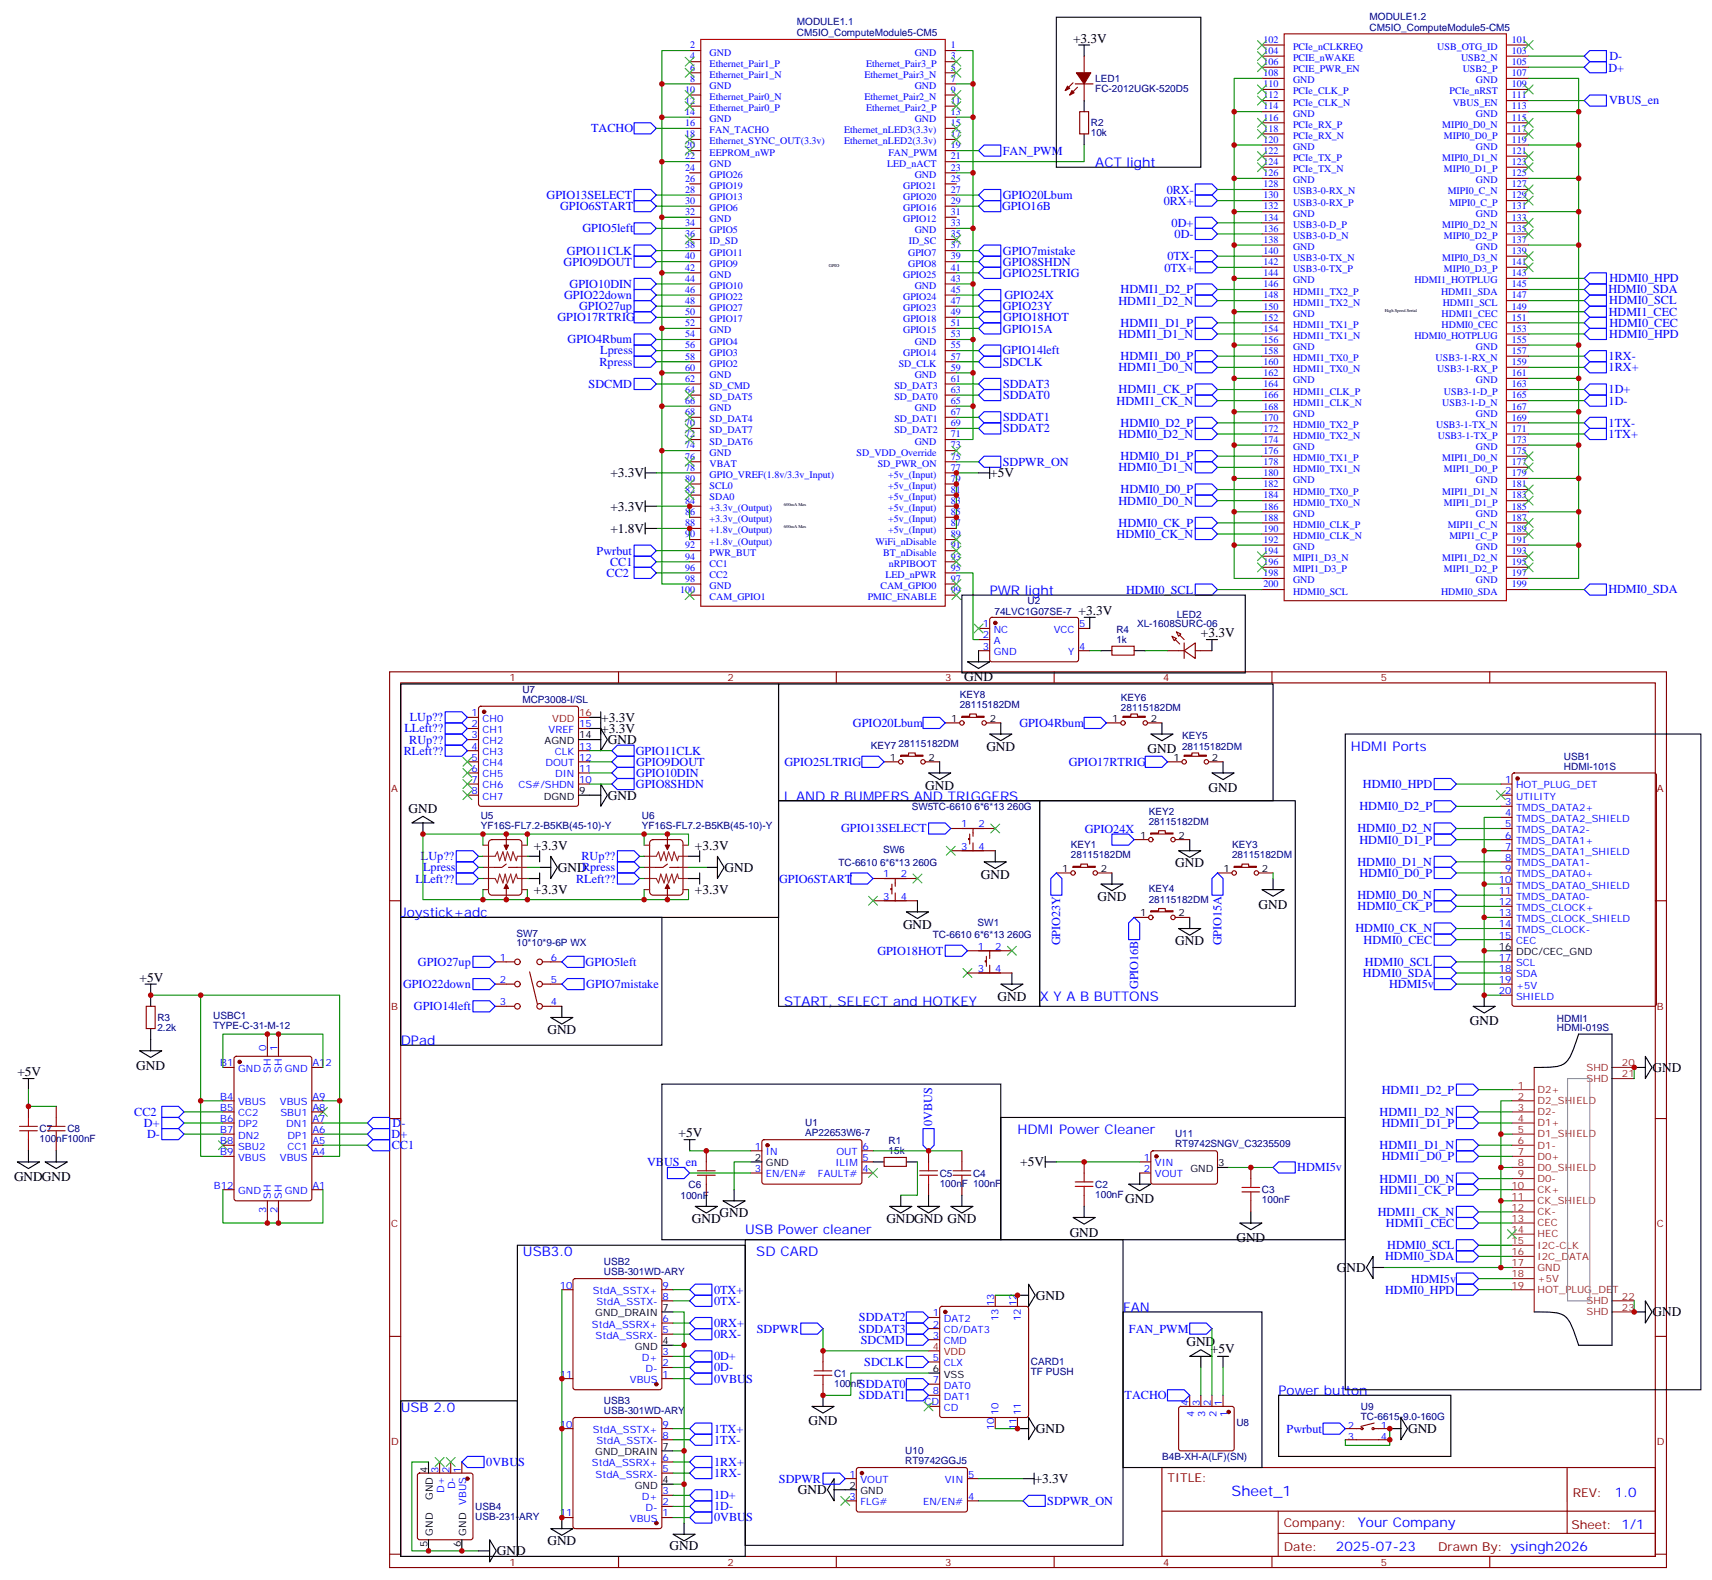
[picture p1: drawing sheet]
<svg xmlns="http://www.w3.org/2000/svg" width="543mm" height="502mm" viewBox="0 0 543 502" stroke-linecap="round" stroke-linejoin="round" font-family="sans-serif">
<defs><g id="words">
<text font-size="4.6" fill="#00f" x="391" y="474.9">Sheet_1</text>
<g font-size="4.2">
<text x="340.6" y="13.6">+3.3V</text>
<text x="193.8" y="151.5">+3.3V</text>
<text x="314.4" y="151.5">+5V</text>
<text x="193.8" y="162.1">+3.3V</text>
<text x="193.8" y="169.2">+1.8V</text>
<text x="342.4" y="195.3">+3.3V</text>
<text x="381.2" y="202.3">+3.3V</text>
<text x="306.1" y="216.2">GND</text>
<text x="190.9" y="229.2">+3.3V</text>
<text x="190.9" y="232.7">+3.3V</text>
<text x="193" y="236.2">GND</text>
<text x="313.1" y="238.3">GND</text>
<text x="364.3" y="239.1">GND</text>
<text x="293.7" y="250.6">GND</text>
<text x="383.7" y="251.4">GND</text>
<text x="193" y="253.8">GND</text>
<text x="129.7" y="258">GND</text>
<text x="169.5" y="269.7">+3.3V</text>
<text x="220.6" y="269.7">+3.3V</text>
<text x="373.1" y="275.3">GND</text>
<text x="177.1" y="276.8">GNDRpress</text>
<text x="230" y="276.8">GND</text>
<text x="311.4" y="278.9">GND</text>
<text x="169.5" y="283.8">+3.3V</text>
<text x="220.6" y="283.8">+3.3V</text>
<text x="348.4" y="285.9">GND</text>
<text x="399.5" y="288.6">GND</text>
<text x="286.7" y="294.7">GND</text>
<text x="373.1" y="300">GND</text>
<text x="44.3" y="311.7">+5V</text>
<text x="316.7" y="317.7">GND</text>
<text x="173.8" y="328.3">GND</text>
<text x="466.6" y="325.5">GND</text>
<text x="5.5" y="341.7">+5V</text>
<text x="43.3" y="339.6">GND</text>
<text x="524.6" y="340.3">GND</text>
<text x="215.4" y="361.1">+5V</text>
<text x="323.9" y="370.2">+5V</text>
<text x="4.4" y="374.9">GNDGND</text>
<text x="357.2" y="382">GND</text>
<text x="219.6" y="388.2">GND</text>
<text x="228.5" y="386.5">GND</text>
<text x="281.4" y="388.2">GNDGND GND</text>
<text x="339.6" y="392.5">GND</text>
<text x="392.5" y="394.3">GND</text>
<text x="424.4" y="403.8">GND</text>
<text x="328.8" y="412.5">GND</text>
<text x="524.6" y="417.9">GND</text>
<text x="376.6" y="427.4">GND</text>
<text x="384.4" y="429.5">+5V</text>
<text x="256.7" y="452.4">GND</text>
<text x="328.8" y="454.9">GND</text>
<text x="447" y="454.9">GND</text>
<text x="328.5" y="470.8">+3.3V</text>
<text x="253.3" y="474.3">GND</text>
<text x="173.8" y="490.5">GND</text>
<text x="212.6" y="491.9">GND</text>
<text x="157.7" y="493.7">GND</text>
</g>
<g font-size="4.2" fill="#00f">
<text x="347.7" y="53.1">ACT light</text>
<text x="314.2" y="188.9">PWR light</text>
<text x="428.8" y="238.3">HDMI Ports</text>
<text x="248.9" y="254.2">L AND R BUMPERS AND TRIGGERS</text>
<text x="127.2" y="291.2">Joystick+adc</text>
<text x="330.1" y="317.7">X Y A B BUTTONS</text>
<text x="248.9" y="319.4">START, SELECT and HOTKEY</text>
<text x="127.2" y="331.8">DPad</text>
<text x="323" y="360">HDMI Power Cleaner</text>
<text x="236.6" y="391.8">USB Power cleaner</text>
<text x="166" y="398.8">USB3.0</text>
<text x="240.1" y="398.8">SD CARD</text>
<text x="356.5" y="416.5">FAN</text>
<text x="405.9" y="442.9">Power button</text>
<text x="127.2" y="448.2">USB 2.0</text>
<text x="512.7" y="475.1">1.0</text>
<text x="431" y="484.7">Your Company</text>
<text x="424.1" y="492.5">2025-07-23</text>
</g>
<g font-size="3.9" fill="#00f">
<text x="510.6" y="22.7">D+</text>
<text x="510.9" y="19.1">D-</text>
<text x="510.8" y="33.1">VBUS_en</text>
<text x="187.7" y="42">TACHO</text>
<text x="318.4" y="49.2">FAN_PWM</text>
<text x="173.5" y="63.2">GPIO13SELECT</text>
<text x="318.3" y="63.2">GPIO20Lbum</text>
<text x="369.4" y="65">0RX+</text>
<text x="370.4" y="61.5">0RX-</text>
<text x="177.8" y="66.7">GPIO6START</text>
<text x="318.1" y="66.5">GPIO16B</text>
<text x="184.9" y="73.7">GPIO5left</text>
<text x="371.9" y="72.1">0D+</text>
<text x="372.9" y="75.6">0D-</text>
<text x="180" y="80.8">GPIO11CLK</text>
<text x="318.4" y="80.9">GPIO7mistake</text>
<text x="370.6" y="82.7">0TX-</text>
<text x="178.9" y="84.3">GPIO9DOUT</text>
<text x="318.4" y="84.4">GPIO8SHDN</text>
<text x="318.4" y="88">GPIO25LTRIG</text>
<text x="369.6" y="86.2">0TX+</text>
<text x="510.9" y="89.6">HDMI0_HPD</text>
<text x="179.1" y="94.9">GPIO22down</text>
<text x="180.8" y="91.3">GPIO10DIN</text>
<text x="318.9" y="95">GPIO24X</text>
<text x="355.7" y="93.2">HDMI1_D2_P</text>
<text x="510.6" y="93.1">HDMI0_SDA</text>
<text x="177" y="102">GPIO17RTRIG</text>
<text x="183.8" y="98.5">GPIO27up</text>
<text x="318.3" y="98.4">GPIO23Y</text>
<text x="318.4" y="101.9">GPIO18HOT</text>
<text x="355.1" y="96.7">HDMI1_D2_N</text>
<text x="510.7" y="100.2">HDMI1_CEC</text>
<text x="510.9" y="96.6">HDMI0_SCL</text>
<text x="318.4" y="105.6">GPIO15A</text>
<text x="355.1" y="107.3">HDMI1_D1_N</text>
<text x="355.7" y="103.7">HDMI1_D1_P</text>
<text x="510.9" y="107.3">HDMI0_HPD</text>
<text x="510.9" y="103.7">HDMI0_CEC</text>
<text x="180.2" y="109">GPIO4Rbum</text>
<text x="190.6" y="112.5">Lpress</text>
<text x="318.2" y="112.5">GPIO14left</text>
<text x="190.3" y="116.1">Rpress</text>
<text x="318.3" y="116.1">SDCLK</text>
<text x="355.1" y="117.8">HDMI1_D0_N</text>
<text x="355.7" y="114.3">HDMI1_D0_P</text>
<text x="510.7" y="117.8">1RX+</text>
<text x="510.7" y="114.3">1RX-</text>
<text x="186.9" y="123.1">SDCMD</text>
<text x="318.4" y="123.2">SDDAT3</text>
<text x="355.1" y="124.9">HDMI1_CK_P</text>
<text x="510.7" y="124.9">1D+</text>
<text x="318.4" y="126.8">SDDAT0</text>
<text x="354.4" y="128.4">HDMI1_CK_N</text>
<text x="510.7" y="128.4">1D-</text>
<text x="318.4" y="137.2">SDDAT2</text>
<text x="318.4" y="133.7">SDDAT1</text>
<text x="355.7" y="135.5">HDMI0_D2_P</text>
<text x="510.7" y="135.5">1TX-</text>
<text x="355.1" y="139">HDMI0_D2_N</text>
<text x="510.7" y="139">1TX+</text>
<text x="318.4" y="147.8">SDPWR_ON</text>
<text x="355.1" y="149.6">HDMI0_D1_N</text>
<text x="355.7" y="146.1">HDMI0_D1_P</text>
<text x="355.1" y="160.2">HDMI0_D0_N</text>
<text x="355.7" y="156.7">HDMI0_D0_P</text>
<text x="355.1" y="167.2">HDMI0_CK_P</text>
<text x="354.4" y="170.8">HDMI0_CK_N</text>
<text x="189.4" y="176.1">Pwrbut</text>
<text x="193.7" y="179.6">CC1</text>
<text x="192.6" y="183.2">CC2</text>
<text x="357.5" y="188.4">HDMI0_SCL</text>
<text x="510.6" y="188.4">HDMI0_SDA</text>
<text x="128.4" y="232.5">LLeft??</text>
<text x="130.1" y="229">LUp??</text>
<text x="270.8" y="230.8">GPIO20Lbum</text>
<text x="323.6" y="230.8">GPIO4Rbum</text>
<text x="128.2" y="239.6">RLeft??</text>
<text x="129.9" y="236">RUp??</text>
<text x="201.8" y="239.7">GPIO11CLK</text>
<text x="201.9" y="243.2">GPIO9DOUT</text>
<text x="249" y="243.1">GPIO25LTRIG</text>
<text x="339.3" y="243.1">GPIO17RTRIG</text>
<text x="201.9" y="250.1">GPIO8SHDN</text>
<text x="202" y="246.7">GPIO10DIN</text>
<text x="432.7" y="250.1">HDMI0_HPD</text>
<text x="431.6" y="257.2">HDMI0_D2_P</text>
<text x="267" y="264.2">GPIO13SELECT</text>
<text x="344.4" y="264.5">GPIO24X</text>
<text x="430.9" y="264.2">HDMI0_D2_N</text>
<text x="431.6" y="267.8">HDMI0_D1_P</text>
<text x="133.6" y="273.1">LUp??</text>
<text x="184.6" y="273.1">RUp??</text>
<text x="430.9" y="274.8">HDMI0_D1_N</text>
<text x="131.9" y="280.1">LLeft??</text>
<text x="134.3" y="276.6">Lpress</text>
<text x="182.9" y="280.1">RLeft??</text>
<text x="247.3" y="280.4">GPIO6START</text>
<text x="431.6" y="278.4">HDMI0_D0_P</text>
<text x="430.9" y="285.4">HDMI0_D0_N</text>
<text x="431" y="288.9">HDMI0_CK_P</text>
<text x="430.3" y="296">HDMI0_CK_N</text>
<text x="432.9" y="299.5">HDMI0_CEC</text>
<text x="278.5" y="303.1">GPIO18HOT</text>
<text x="336.6" y="300.1" transform="rotate(-90 336.6 300.1)">GPIO23Y</text>
<text x="387.8" y="300.1" transform="rotate(-90 387.8 300.1)">GPIO15A</text>
<text x="132.7" y="306.6">GPIO27up</text>
<text x="185.9" y="306.6">GPIO5left</text>
<text x="432.7" y="310.1">HDMI0_SDA</text>
<text x="433.3" y="306.6">HDMI0_SCL</text>
<text x="127.9" y="313.6">GPIO22down</text>
<text x="186.1" y="313.7">GPIO7mistake</text>
<text x="361.3" y="314" transform="rotate(-90 361.3 314)">GPIO16B</text>
<text x="441" y="313.7">HDMI5v</text>
<text x="131.4" y="320.7">GPIO14left</text>
<text x="438.6" y="347.2">HDMI1_D2_P</text>
<text x="42.6" y="354.3">CC2</text>
<text x="45.7" y="357.7">D+</text>
<text x="124.6" y="357.7">D-</text>
<text x="295.9" y="357.5" transform="rotate(-90 295.9 357.5)">0VBUS</text>
<text x="438" y="354.2">HDMI1_D2_N</text>
<text x="438.6" y="357.7">HDMI1_D1_P</text>
<text x="46.7" y="361.3">D-</text>
<text x="124.3" y="361.4">D+</text>
<text x="124.4" y="364.8">CC1</text>
<text x="438" y="364.8">HDMI1_D1_N</text>
<text x="205.4" y="370.2">VBUS_en</text>
<text x="411.8" y="371.8">HDMI5v</text>
<text x="438.6" y="368.3">HDMI1_D0_P</text>
<text x="438" y="375.4">HDMI1_D0_N</text>
<text x="438" y="378.9">HDMI1_CK_P</text>
<text x="437.4" y="386">HDMI1_CK_N</text>
<text x="440" y="389.5">HDMI1_CEC</text>
<text x="439.7" y="400.1">HDMI0_SDA</text>
<text x="440.4" y="396.5">HDMI0_SCL</text>
<text x="448" y="407.1">HDMI5v</text>
<text x="226.7" y="410.7">0TX+</text>
<text x="439.7" y="410.7">HDMI0_HPD</text>
<text x="226.7" y="414.2">0TX-</text>
<text x="272.7" y="419.5">SDDAT2</text>
<text x="226.7" y="421.2">0RX+</text>
<text x="226.7" y="424.8">0RX-</text>
<text x="240.2" y="423">SDPWR</text>
<text x="272.7" y="423">SDDAT3</text>
<text x="358.4" y="423">FAN_PWM</text>
<text x="226.7" y="431.8">0D+</text>
<text x="273.3" y="426.5">SDCMD</text>
<text x="226.7" y="435.3">0D-</text>
<text x="274.4" y="433.6">SDCLK</text>
<text x="226.7" y="438.9">0VBUS</text>
<text x="272.7" y="440.6">SDDAT0</text>
<text x="272.7" y="444.2">SDDAT1</text>
<text x="357" y="444.2">TACHO</text>
<text x="226.7" y="454.7">1TX+</text>
<text x="408.4" y="454.7">Pwrbut</text>
<text x="226.7" y="458.3">1TX-</text>
<text x="154.4" y="465.3">0VBUS</text>
<text x="226.7" y="465.3">1RX+</text>
<text x="226.7" y="468.9">1RX-</text>
<text x="247.3" y="470.6">SDPWR</text>
<text x="226.7" y="475.9">1D+</text>
<text x="226.7" y="479.4">1D-</text>
<text x="332.5" y="477.7">SDPWR_ON</text>
<text x="226.7" y="483">0VBUS</text>
</g>
<g font-size="3.9" fill="#800">
<text x="370.6" y="470.4">TITLE:</text>
<text x="499.3" y="475.1">REV:</text>
<text x="407.5" y="484.6">Company:</text>
<text x="498.9" y="485.2">Sheet: 1/1</text>
<text x="407.5" y="492.3">Date:</text>
<text x="456.6" y="492.4">Drawn By: ysingh2026</text>
</g>
<g font-size="3.2" fill="#000080">
<text x="253" y="11.5">CM5IO_ComputeModule5-CM5</text>
<text x="253" y="8.1">MODULE1.1</text>
<text x="434.8" y="9.7">CM5IO_ComputeModule5-CM5</text>
<text x="434.8" y="6.3">MODULE1.2</text>
<text x="347.7" y="29.1">FC-2012UGK-520D5</text>
<text x="347.7" y="25.9">LED1</text>
<text x="346.3" y="40.1">R2</text>
<text x="346.3" y="43.3">10k</text>
<text x="326.2" y="191.7">U2</text>
<text x="315.7" y="195.4">74LVC1G07SE-7</text>
<text x="373.6" y="196.3">LED2</text>
<text x="354.4" y="200.9">R4</text>
<text x="361" y="198.9">XL-1608SURC-06</text>
<text x="354.4" y="204.1">1k</text>
<text x="165.8" y="220.1">U7</text>
<text x="304.7" y="221.6">KEY8</text>
<text x="165.8" y="223">MCP3008-I/SL</text>
<text x="304.7" y="224.8">28115182DM</text>
<text x="355.8" y="225.6">28115182DM</text>
<text x="355.8" y="222.4">KEY6</text>
<text x="276.5" y="237.7">KEY7</text>
<text x="285.3" y="237.1">28115182DM</text>
<text x="375.2" y="237.9">28115182DM</text>
<text x="375.2" y="234.7">KEY5</text>
<text x="496.5" y="244.3">HDMI-101S</text>
<text x="496.5" y="241.4">USB1</text>
<text x="289.5" y="257.1">SW5TC-6610 6*6*13 260G</text>
<text x="152.6" y="263">YF16S-FL7.2-B5KB(45-10)-Y</text>
<text x="152.6" y="260.1">U5</text>
<text x="203.8" y="263">YF16S-FL7.2-B5KB(45-10)-Y</text>
<text x="203.8" y="260.1">U6</text>
<text x="364.7" y="261.8">28115182DM</text>
<text x="364.7" y="258.6">KEY2</text>
<text x="340" y="269.2">KEY1</text>
<text x="391.1" y="269.2">KEY3</text>
<text x="266.1" y="274.8">TC-6610 6*6*13 260G</text>
<text x="280.4" y="270.9">SW6</text>
<text x="340" y="272.4">28115182DM</text>
<text x="391.1" y="272.4">28115182DM</text>
<text x="364.7" y="286.5">28115182DM</text>
<text x="364.7" y="283.3">KEY4</text>
<text x="310.4" y="293.8">SW1</text>
<text x="164" y="297.3">SW7</text>
<text x="296.1" y="297.7">TC-6610 6*6*13 260G</text>
<text x="164" y="300.4">10*10*9-6P WX</text>
<text x="67.7" y="323.3">USBC1</text>
<text x="50" y="327.3">2.2k</text>
<text x="50" y="324.1">R3</text>
<text x="67.7" y="326.5">TYPE-C-31-M-12</text>
<text x="494.3" y="327.2">HDMI-019S</text>
<text x="494.3" y="324.3">HDMI1</text>
<text x="12.6" y="359.3">C7</text>
<text x="21.4" y="359.3">C8</text>
<text x="255.6" y="357.4">U1</text>
<text x="12.6" y="362.5">100nF100nF</text>
<text x="255.6" y="360.5">AP22653W6-7</text>
<text x="282.1" y="363.2">R1</text>
<text x="373" y="364.2">RT9742SNGV_C3235509</text>
<text x="373" y="361">U11</text>
<text x="282.1" y="366.4">15k</text>
<text x="218.6" y="377">C6</text>
<text x="298.3" y="376.7">100nF 100nF</text>
<text x="298.3" y="373.5">C5</text>
<text x="308.9" y="373.5">C4</text>
<text x="347.7" y="377">C2</text>
<text x="216" y="380.5">100nF</text>
<text x="347.7" y="380.2">100nF</text>
<text x="400.6" y="382">100nF</text>
<text x="400.6" y="378.8">C3</text>
<text x="191.7" y="401.6">USB2</text>
<text x="191.7" y="404.8">USB-301WD-ARY</text>
<text x="264.8" y="437">C1</text>
<text x="327.2" y="436.6">TF PUSH</text>
<text x="327.2" y="433.4">CARD1</text>
<text x="264.8" y="440.2">100nF</text>
<text x="191.7" y="448.9">USB-301WD-ARY</text>
<text x="191.7" y="445.7">USB3</text>
<text x="432" y="447.4">U9</text>
<text x="392.5" y="452.5">U8</text>
<text x="432" y="450.7">TC-6615-9.0-160G</text>
<text x="287.4" y="461.4">U10</text>
<text x="287.4" y="464.6">RT9742GGJ5</text>
<text x="369" y="463.5">B4B-XH-A(LF)(SN)</text>
<text x="150.8" y="479.2">USB4</text>
<text x="150.8" y="482.4">USB-231-ARY</text>
</g>
<g font-size="3.2" fill="#00f">
<text x="219.1" y="15.3">2</text>
<text x="225.3" y="17.6">GND</text>
<text x="290.4" y="17.6">GND</text>
<text x="301.8" y="15.3">1</text>
<text x="401.1" y="17.1">104</text>
<text x="401.1" y="13.6">102</text>
<text x="410.5" y="15.9">PCIe_nCLKREQ</text>
<text x="456.3" y="15.9">USB_OTG_ID</text>
<text x="480" y="17.1">103</text>
<text x="480" y="13.6">101</text>
<text x="219.1" y="18.9">4</text>
<text x="219.1" y="22.4">6</text>
<text x="225.3" y="21.2">Ethernet_Pair1_P</text>
<text x="274.9" y="21.2">Ethernet_Pair3_P</text>
<text x="301.8" y="18.9">3</text>
<text x="301.8" y="22.4">5</text>
<text x="401.1" y="20.6">106</text>
<text x="410.5" y="22.9">PCIE_PWR_EN</text>
<text x="410.5" y="19.4">PCIE_nWAKE</text>
<text x="463.8" y="19.4">USB2_N</text>
<text x="464.4" y="22.9">USB2_P</text>
<text x="480" y="20.6">105</text>
<text x="217.5" y="29.5">10</text>
<text x="219.1" y="25.9">8</text>
<text x="225.3" y="24.7">Ethernet_Pair1_N</text>
<text x="225.3" y="28.2">GND</text>
<text x="274.4" y="24.7">Ethernet_Pair3_N</text>
<text x="290.4" y="28.2">GND</text>
<text x="301.8" y="25.9">7</text>
<text x="301.8" y="29.5">9</text>
<text x="401.1" y="27.7">110</text>
<text x="401.1" y="24.2">108</text>
<text x="410.5" y="30">PCIe_CLK_P</text>
<text x="410.5" y="26.5">GND</text>
<text x="460.2" y="30">PCIe_nRST</text>
<text x="468.5" y="26.5">GND</text>
<text x="480" y="27.7">109</text>
<text x="480" y="24.2">107</text>
<text x="217.5" y="33">12</text>
<text x="225.3" y="31.8">Ethernet_Pair0_N</text>
<text x="225.3" y="35.3">Ethernet_Pair0_P</text>
<text x="274.4" y="31.8">Ethernet_Pair2_N</text>
<text x="274.9" y="35.3">Ethernet_Pair2_P</text>
<text x="301.8" y="33">11</text>
<text x="401.1" y="34.7">114</text>
<text x="401.1" y="31.2">112</text>
<text x="410.5" y="33.5">PCIe_CLK_N</text>
<text x="461.2" y="33.5">VBUS_EN</text>
<text x="480" y="34.7">113</text>
<text x="480" y="31.2">111</text>
<text x="217.5" y="36.5">14</text>
<text x="217.5" y="40">16</text>
<text x="225.3" y="38.8">GND</text>
<text x="290.4" y="38.8">GND</text>
<text x="301.8" y="36.5">13</text>
<text x="301.8" y="40">15</text>
<text x="401.1" y="41.8">118</text>
<text x="401.1" y="38.3">116</text>
<text x="410.5" y="40.6">PCIe_RX_P</text>
<text x="410.5" y="37">GND</text>
<text x="457.8" y="40.6">MIPI0_D0_N</text>
<text x="468.5" y="37">GND</text>
<text x="480" y="41.8">117</text>
<text x="480" y="38.3">115</text>
<text x="217.5" y="43.6">18</text>
<text x="217.5" y="47.1">20</text>
<text x="225.3" y="42.3">FAN_TACHO</text>
<text x="225.3" y="45.9">Ethernet_SYNC_OUT(3.3v)</text>
<text x="267.9" y="42.3">Ethernet_nLED3(3.3v)</text>
<text x="267.9" y="45.9">Ethernet_nLED2(3.3v)</text>
<text x="301.8" y="43.6">17</text>
<text x="301.8" y="47.1">19</text>
<text x="401.1" y="45.3">120</text>
<text x="410.5" y="47.6">GND</text>
<text x="410.5" y="44.1">PCIe_RX_N</text>
<text x="458.4" y="44.1">MIPI0_D0_P</text>
<text x="468.5" y="47.6">GND</text>
<text x="480" y="45.3">119</text>
<text x="217.5" y="50.6">22</text>
<text x="225.3" y="49.4">EEPROM_nWP</text>
<text x="225.3" y="52.9">GND</text>
<text x="281.6" y="52.9">LED_nACT</text>
<text x="282" y="49.4">FAN_PWM</text>
<text x="301.8" y="50.6">21</text>
<text x="401.1" y="52.4">124</text>
<text x="401.1" y="48.9">122</text>
<text x="410.5" y="51.2">PCIe_TX_P</text>
<text x="457.8" y="51.2">MIPI0_D1_N</text>
<text x="480" y="52.4">123</text>
<text x="480" y="48.9">121</text>
<text x="217.5" y="54.2">24</text>
<text x="217.5" y="57.7">26</text>
<text x="225.3" y="56.4">GPIO26</text>
<text x="225.3" y="60">GPIO19</text>
<text x="286.7" y="60">GPIO21</text>
<text x="290.4" y="56.4">GND</text>
<text x="301.8" y="54.2">23</text>
<text x="301.8" y="57.7">25</text>
<text x="401.1" y="59.4">128</text>
<text x="401.1" y="55.9">126</text>
<text x="410.5" y="58.2">GND</text>
<text x="410.5" y="54.7">PCIe_TX_N</text>
<text x="458.4" y="54.7">MIPI0_D1_P</text>
<text x="468.5" y="58.2">GND</text>
<text x="480" y="59.4">127</text>
<text x="480" y="55.9">125</text>
<text x="217.5" y="61.2">28</text>
<text x="217.5" y="64.7">30</text>
<text x="225.3" y="63.5">GPIO13</text>
<text x="286.7" y="63.5">GPIO20</text>
<text x="301.8" y="61.2">27</text>
<text x="301.8" y="64.7">29</text>
<text x="401.1" y="63">130</text>
<text x="410.5" y="65.3">USB3-0-RX_P</text>
<text x="410.5" y="61.7">USB3-0-RX_N</text>
<text x="459.6" y="61.7">MIPI0_C_N</text>
<text x="460.1" y="65.3">MIPI0_C_P</text>
<text x="480" y="63">129</text>
<text x="217.5" y="68.3">32</text>
<text x="217.5" y="71.8">34</text>
<text x="225.3" y="67">GPIO6</text>
<text x="225.3" y="70.6">GND</text>
<text x="286.7" y="67">GPIO16</text>
<text x="286.7" y="70.6">GPIO12</text>
<text x="301.8" y="68.3">31</text>
<text x="301.8" y="71.8">33</text>
<text x="401.1" y="70">134</text>
<text x="401.1" y="66.5">132</text>
<text x="410.5" y="68.8">GND</text>
<text x="468.5" y="68.8">GND</text>
<text x="480" y="70">133</text>
<text x="480" y="66.5">131</text>
<text x="217.5" y="75.3">36</text>
<text x="225.3" y="74.1">GPIO5</text>
<text x="225.3" y="77.6">ID_SD</text>
<text x="288.5" y="77.6">ID_SC</text>
<text x="290.4" y="74.1">GND</text>
<text x="301.8" y="75.3">35</text>
<text x="401.1" y="77.1">138</text>
<text x="401.1" y="73.6">136</text>
<text x="410.5" y="75.8">USB3-0-D_N</text>
<text x="410.5" y="72.3">USB3-0-D_P</text>
<text x="457.8" y="72.3">MIPI0_D2_N</text>
<text x="458.4" y="75.8">MIPI0_D2_P</text>
<text x="480" y="77.1">137</text>
<text x="480" y="73.6">135</text>
<text x="217.5" y="78.8">38</text>
<text x="217.5" y="82.4">40</text>
<text x="225.3" y="81.1">GPIO11</text>
<text x="288.3" y="81.1">GPIO7</text>
<text x="301.8" y="78.8">37</text>
<text x="301.8" y="82.4">39</text>
<text x="401.1" y="80.6">140</text>
<text x="410.5" y="82.9">USB3-0-TX_N</text>
<text x="410.5" y="79.4">GND</text>
<text x="457.8" y="82.9">MIPI0_D3_N</text>
<text x="468.5" y="79.4">GND</text>
<text x="480" y="80.6">139</text>
<text x="217.5" y="85.9">42</text>
<text x="217.5" y="89.4">44</text>
<text x="225.3" y="84.7">GPIO9</text>
<text x="225.3" y="88.2">GND</text>
<text x="286.7" y="88.2">GPIO25</text>
<text x="288.3" y="84.7">GPIO8</text>
<text x="301.8" y="85.9">41</text>
<text x="301.8" y="89.4">43</text>
<text x="401.1" y="87.7">144</text>
<text x="401.1" y="84.1">142</text>
<text x="410.5" y="90">GND</text>
<text x="410.5" y="86.4">USB3-0-TX_P</text>
<text x="449" y="90">HDMI1_HOTPLUG</text>
<text x="458.4" y="86.4">MIPI0_D3_P</text>
<text x="480" y="87.7">143</text>
<text x="480" y="84.1">141</text>
<text x="217.5" y="93">46</text>
<text x="225.3" y="91.7">GPIO10</text>
<text x="225.3" y="95.2">GPIO22</text>
<text x="286.7" y="95.2">GPIO24</text>
<text x="290.4" y="91.7">GND</text>
<text x="301.8" y="93">45</text>
<text x="401.1" y="94.7">148</text>
<text x="401.1" y="91.2">146</text>
<text x="410.5" y="93.5">HDMI1_TX2_P</text>
<text x="457.5" y="93.5">HDMI1_SDA</text>
<text x="480" y="94.7">147</text>
<text x="480" y="91.2">145</text>
<text x="217.5" y="96.5">48</text>
<text x="217.5" y="100">50</text>
<text x="225.3" y="98.8">GPIO27</text>
<text x="286.7" y="98.8">GPIO23</text>
<text x="301.8" y="96.5">47</text>
<text x="301.8" y="100">49</text>
<text x="401.1" y="101.8">152</text>
<text x="401.1" y="98.2">150</text>
<text x="410.5" y="100.5">GND</text>
<text x="410.5" y="97">HDMI1_TX2_N</text>
<text x="457.7" y="100.5">HDMI1_CEC</text>
<text x="458" y="97">HDMI1_SCL</text>
<text x="480" y="101.8">151</text>
<text x="480" y="98.2">149</text>
<text x="217.5" y="103.5">52</text>
<text x="217.5" y="107.1">54</text>
<text x="225.3" y="102.3">GPIO17</text>
<text x="225.3" y="105.8">GND</text>
<text x="286.7" y="102.3">GPIO18</text>
<text x="286.7" y="105.8">GPIO15</text>
<text x="301.8" y="103.5">51</text>
<text x="301.8" y="107.1">53</text>
<text x="401.1" y="105.3">154</text>
<text x="410.5" y="107.6">HDMI1_TX1_N</text>
<text x="410.5" y="104.1">HDMI1_TX1_P</text>
<text x="449" y="107.6">HDMI0_HOTPLUG</text>
<text x="457.7" y="104.1">HDMI0_CEC</text>
<text x="480" y="105.3">153</text>
<text x="217.5" y="110.6">56</text>
<text x="225.3" y="109.4">GPIO4</text>
<text x="225.3" y="112.9">GPIO3</text>
<text x="286.7" y="112.9">GPIO14</text>
<text x="290.4" y="109.4">GND</text>
<text x="301.8" y="110.6">55</text>
<text x="401.1" y="112.4">158</text>
<text x="401.1" y="108.8">156</text>
<text x="410.5" y="111.1">GND</text>
<text x="468.5" y="111.1">GND</text>
<text x="480" y="112.4">157</text>
<text x="480" y="108.8">155</text>
<text x="217.5" y="114.1">58</text>
<text x="217.5" y="117.7">60</text>
<text x="225.3" y="116.4">GPIO2</text>
<text x="225.3" y="119.9">GND</text>
<text x="285.3" y="116.4">SD_CLK</text>
<text x="290.4" y="119.9">GND</text>
<text x="301.8" y="114.1">57</text>
<text x="301.8" y="117.7">59</text>
<text x="401.1" y="119.4">162</text>
<text x="401.1" y="115.9">160</text>
<text x="410.5" y="118.2">HDMI1_TX0_N</text>
<text x="410.5" y="114.7">HDMI1_TX0_P</text>
<text x="455.8" y="114.7">USB3-1-RX_N</text>
<text x="456.3" y="118.2">USB3-1-RX_P</text>
<text x="480" y="119.4">161</text>
<text x="480" y="115.9">159</text>
<text x="217.5" y="121.2">62</text>
<text x="217.5" y="124.7">64</text>
<text x="225.3" y="123.5">SD_CMD</text>
<text x="283.9" y="123.5">SD_DAT3</text>
<text x="301.8" y="121.2">61</text>
<text x="301.8" y="124.7">63</text>
<text x="401.1" y="122.9">164</text>
<text x="410.5" y="125.2">HDMI1_CLK_P</text>
<text x="410.5" y="121.7">GND</text>
<text x="458.4" y="125.2">USB3-1-D_P</text>
<text x="468.5" y="121.7">GND</text>
<text x="480" y="122.9">163</text>
<text x="217.5" y="128.2">66</text>
<text x="217.5" y="131.8">68</text>
<text x="225.3" y="127">SD_DAT5</text>
<text x="225.3" y="130.5">GND</text>
<text x="283.9" y="127">SD_DAT0</text>
<text x="290.4" y="130.5">GND</text>
<text x="301.8" y="128.2">65</text>
<text x="301.8" y="131.8">67</text>
<text x="401.1" y="130">168</text>
<text x="401.1" y="126.5">166</text>
<text x="410.5" y="128.8">HDMI1_CLK_N</text>
<text x="457.8" y="128.8">USB3-1-D_N</text>
<text x="480" y="130">167</text>
<text x="480" y="126.5">165</text>
<text x="217.5" y="135.3">70</text>
<text x="225.3" y="134.1">SD_DAT4</text>
<text x="225.3" y="137.6">SD_DAT7</text>
<text x="283.9" y="134.1">SD_DAT1</text>
<text x="283.9" y="137.6">SD_DAT2</text>
<text x="301.8" y="135.3">69</text>
<text x="401.1" y="137.1">172</text>
<text x="401.1" y="133.5">170</text>
<text x="410.5" y="135.8">HDMI0_TX2_P</text>
<text x="410.5" y="132.3">GND</text>
<text x="455.9" y="135.8">USB3-1-TX_N</text>
<text x="468.5" y="132.3">GND</text>
<text x="480" y="137.1">171</text>
<text x="480" y="133.5">169</text>
<text x="217.5" y="138.8">72</text>
<text x="217.5" y="142.3">74</text>
<text x="225.3" y="141.1">SD_DAT6</text>
<text x="290.4" y="141.1">GND</text>
<text x="301.8" y="138.8">71</text>
<text x="301.8" y="142.3">73</text>
<text x="401.1" y="140.6">174</text>
<text x="410.5" y="142.9">GND</text>
<text x="410.5" y="139.3">HDMI0_TX2_N</text>
<text x="456.4" y="139.3">USB3-1-TX_P</text>
<text x="468.5" y="142.9">GND</text>
<text x="480" y="140.6">173</text>
<text x="217.5" y="145.9">76</text>
<text x="217.5" y="149.4">78</text>
<text x="225.3" y="144.6">GND</text>
<text x="225.3" y="148.2">VBAT</text>
<text x="271.9" y="144.6">SD_VDD_Override</text>
<text x="278.6" y="148.2">SD_PWR_ON</text>
<text x="301.8" y="145.9">75</text>
<text x="301.8" y="149.4">77</text>
<text x="401.1" y="147.6">178</text>
<text x="401.1" y="144.1">176</text>
<text x="410.5" y="149.9">HDMI0_TX1_N</text>
<text x="410.5" y="146.4">HDMI0_TX1_P</text>
<text x="457.8" y="146.4">MIPI1_D0_N</text>
<text x="458.4" y="149.9">MIPI1_D0_P</text>
<text x="480" y="147.6">177</text>
<text x="480" y="144.1">175</text>
<text x="217.5" y="152.9">80</text>
<text x="225.3" y="151.7">GPIO_VREF(1.8v/3.3v_Input)</text>
<text x="225.3" y="155.2">SCL0</text>
<text x="281.9" y="151.7">+5v_(Input)</text>
<text x="281.9" y="155.2">+5v_(Input)</text>
<text x="301.8" y="152.9">79</text>
<text x="401.1" y="154.7">182</text>
<text x="401.1" y="151.2">180</text>
<text x="410.5" y="153.5">GND</text>
<text x="468.5" y="153.5">GND</text>
<text x="480" y="154.7">181</text>
<text x="480" y="151.2">179</text>
<text x="217.5" y="156.5">82</text>
<text x="217.5" y="160">84</text>
<text x="225.3" y="158.7">SDA0</text>
<text x="281.9" y="158.7">+5v_(Input)</text>
<text x="301.8" y="156.5">81</text>
<text x="301.8" y="160">83</text>
<text x="401.1" y="161.7">186</text>
<text x="401.1" y="158.2">184</text>
<text x="410.5" y="160.5">HDMI0_TX0_N</text>
<text x="410.5" y="157">HDMI0_TX0_P</text>
<text x="457.8" y="157">MIPI1_D1_N</text>
<text x="458.4" y="160.5">MIPI1_D1_P</text>
<text x="480" y="161.7">185</text>
<text x="480" y="158.2">183</text>
<text x="217.5" y="163.5">86</text>
<text x="217.5" y="167">88</text>
<text x="225.3" y="162.3">+3.3v_(Output)</text>
<text x="225.3" y="165.8">+3.3v_(Output)</text>
<text x="281.9" y="162.3">+5v_(Input)</text>
<text x="281.9" y="165.8">+5v_(Input)</text>
<text x="301.8" y="163.5">85</text>
<text x="301.8" y="167">87</text>
<text x="401.1" y="165.3">188</text>
<text x="410.5" y="167.6">HDMI0_CLK_P</text>
<text x="410.5" y="164">GND</text>
<text x="459.6" y="167.6">MIPI1_C_N</text>
<text x="468.5" y="164">GND</text>
<text x="480" y="165.3">187</text>
<text x="217.5" y="170.6">90</text>
<text x="225.3" y="169.3">+1.8v_(Output)</text>
<text x="225.3" y="172.9">+1.8v_(Output)</text>
<text x="277.9" y="172.9">WiFi_nDisable</text>
<text x="281.9" y="169.3">+5v_(Input)</text>
<text x="301.8" y="170.6">89</text>
<text x="401.1" y="172.3">192</text>
<text x="401.1" y="168.8">190</text>
<text x="410.5" y="171.1">HDMI0_CLK_N</text>
<text x="460.1" y="171.1">MIPI1_C_P</text>
<text x="480" y="172.3">191</text>
<text x="480" y="168.8">189</text>
<text x="217.5" y="174.1">92</text>
<text x="217.5" y="177.6">94</text>
<text x="225.3" y="176.4">PWR_BUT</text>
<text x="225.3" y="179.9">CC1</text>
<text x="280.4" y="176.4">BT_nDisable</text>
<text x="282.2" y="179.9">nRPIBOOT</text>
<text x="301.8" y="174.1">91</text>
<text x="301.8" y="177.6">93</text>
<text x="401.1" y="179.4">196</text>
<text x="401.1" y="175.9">194</text>
<text x="410.5" y="178.2">MIPI1_D3_N</text>
<text x="410.5" y="174.6">GND</text>
<text x="457.8" y="178.2">MIPI1_D2_N</text>
<text x="468.5" y="174.6">GND</text>
<text x="480" y="179.4">195</text>
<text x="480" y="175.9">193</text>
<text x="217.5" y="181.2">96</text>
<text x="217.5" y="184.7">98</text>
<text x="225.3" y="183.4">CC2</text>
<text x="281.1" y="183.4">LED_nPWR</text>
<text x="301.8" y="181.2">95</text>
<text x="301.8" y="184.7">97</text>
<text x="401.1" y="182.9">198</text>
<text x="410.5" y="185.2">GND</text>
<text x="410.5" y="181.7">MIPI1_D3_P</text>
<text x="458.4" y="181.7">MIPI1_D2_P</text>
<text x="468.5" y="185.2">GND</text>
<text x="480" y="182.9">197</text>
<text x="215.9" y="188.2">100</text>
<text x="225.3" y="190.5">CAM_GPIO1</text>
<text x="225.3" y="187">GND</text>
<text x="275.5" y="190.5">PMIC_ENABLE</text>
<text x="279.5" y="187">CAM_GPIO0</text>
<text x="301.8" y="188.2">99</text>
<text x="401.1" y="186.4">200</text>
<text x="410.5" y="188.7">HDMI0_SCL</text>
<text x="457.5" y="188.7">HDMI0_SDA</text>
<text x="480" y="186.4">199</text>
<text x="312" y="199.1">1</text>
<text x="312" y="202.7">2</text>
<text x="315.5" y="200.9">NC</text>
<text x="334.5" y="200.9">VCC</text>
<text x="342.6" y="199.1">5</text>
<text x="312" y="206.2">3</text>
<text x="315.5" y="204.4">A</text>
<text x="315.5" y="208">GND</text>
<text x="339.1" y="208">Y</text>
<text x="342.6" y="206.2">4</text>
<text x="149.7" y="227.4">1</text>
<text x="149.7" y="230.9">2</text>
<text x="153.2" y="229.1">CH0</text>
<text x="153.2" y="232.7">CH1</text>
<text x="174.1" y="232.7">VREF</text>
<text x="183.8" y="230.9">15</text>
<text x="149.7" y="234.4">3</text>
<text x="149.7" y="237.9">4</text>
<text x="153.2" y="236.2">CH2</text>
<text x="153.2" y="239.7">CH3</text>
<text x="176.2" y="239.7">CLK</text>
<text x="183.8" y="237.9">13</text>
<text x="149.7" y="241.5">5</text>
<text x="149.7" y="245">6</text>
<text x="153.2" y="243.2">CH4</text>
<text x="173.1" y="243.2">DOUT</text>
<text x="183.8" y="245">11</text>
<text x="183.8" y="241.5">12</text>
<text x="149.7" y="248.5">7</text>
<text x="153.2" y="246.8">CH5</text>
<text x="153.2" y="250.3">CH6</text>
<text x="164.6" y="250.3">CS#/SHDN</text>
<text x="176.2" y="246.8">DIN</text>
<text x="183.8" y="248.5">10</text>
<text x="477.8" y="248.5">1</text>
<text x="481.3" y="250.3">HOT_PLUG_DET</text>
<text x="149.7" y="252.1">8</text>
<text x="153.2" y="253.8">CH7</text>
<text x="477.8" y="252.1">2</text>
<text x="477.8" y="255.6">3</text>
<text x="481.3" y="253.8">UTILITY</text>
<text x="481.3" y="257.4">TMDS_DATA2+</text>
<text x="305.1" y="262.6">1</text>
<text x="310.7" y="262.6">2</text>
<text x="477.8" y="259.1">4</text>
<text x="477.8" y="262.6">5</text>
<text x="481.3" y="260.9">TMDS_DATA2_SHIELD</text>
<text x="305.1" y="269.7">3</text>
<text x="310.7" y="269.7">4</text>
<text x="477.8" y="266.2">6</text>
<text x="477.8" y="269.7">7</text>
<text x="481.3" y="264.4">TMDS_DATA2-</text>
<text x="481.3" y="267.9">TMDS_DATA1+</text>
<text x="477.8" y="273.2">8</text>
<text x="481.3" y="271.5">TMDS_DATA1_SHIELD</text>
<text x="481.3" y="275">TMDS_DATA1-</text>
<text x="280.4" y="278.5">1</text>
<text x="286" y="278.5">2</text>
<text x="475.8" y="280.3">10</text>
<text x="477.8" y="276.8">9</text>
<text x="481.3" y="278.5">TMDS_DATA0+</text>
<text x="280.4" y="285.6">3</text>
<text x="286" y="285.6">4</text>
<text x="475.8" y="283.8">11</text>
<text x="475.8" y="287.3">12</text>
<text x="481.3" y="282">TMDS_DATA0_SHIELD</text>
<text x="481.3" y="285.6">TMDS_DATA0-</text>
<text x="475.8" y="290.9">13</text>
<text x="481.3" y="289.1">TMDS_CLOCK+</text>
<text x="481.3" y="292.6">TMDS_CLOCK_SHIELD</text>
<text x="475.8" y="294.4">14</text>
<text x="475.8" y="297.9">15</text>
<text x="481.3" y="296.2">TMDS_CLOCK-</text>
<text x="481.3" y="299.7">CEC</text>
<text x="158.7" y="305">1</text>
<text x="174.8" y="305">6</text>
<text x="310.4" y="301.4">1</text>
<text x="315.9" y="301.4">2</text>
<text x="475.8" y="305">17</text>
<text x="310.4" y="308.5">3</text>
<text x="315.9" y="308.5">4</text>
<text x="475.8" y="308.5">18</text>
<text x="481.3" y="306.7">SCL</text>
<text x="481.3" y="310.3">SDA</text>
<text x="158.7" y="312">2</text>
<text x="174.8" y="312">5</text>
<text x="475.8" y="312">19</text>
<text x="475.8" y="315.6">20</text>
<text x="481.3" y="313.8">+5V</text>
<text x="481.3" y="317.3">SHIELD</text>
<text x="158.7" y="319.1">3</text>
<text x="174.8" y="319.1">4</text>
<text x="84.5" y="333.6" transform="rotate(-90 84.5 333.6)">0</text>
<text x="88.1" y="333.6" transform="rotate(-90 88.1 333.6)">1</text>
<text x="69.9" y="338.5">B1</text>
<text x="75.6" y="340.3">GND</text>
<text x="85.9" y="340.6" transform="rotate(-90 85.9 340.6)">SH</text>
<text x="89.5" y="340.6" transform="rotate(-90 89.5 340.6)">SH</text>
<text x="90.4" y="340.3">GND</text>
<text x="99.2" y="338.5">A12</text>
<text x="69.9" y="349.1">B4</text>
<text x="69.9" y="352.6">B5</text>
<text x="75.6" y="350.8">VBUS</text>
<text x="88.9" y="350.8">VBUS</text>
<text x="99.2" y="352.6">A8</text>
<text x="99.2" y="349.1">A9</text>
<text x="69.9" y="356.1">B6</text>
<text x="69.9" y="359.7">B7</text>
<text x="75.6" y="354.4">CC2</text>
<text x="75.6" y="357.9">DP2</text>
<text x="89" y="354.4">SBU1</text>
<text x="90.8" y="357.9">DN1</text>
<text x="99.2" y="359.7">A6</text>
<text x="99.2" y="356.1">A7</text>
<text x="69.9" y="363.2">B8</text>
<text x="75.6" y="361.4">DN2</text>
<text x="75.6" y="364.9">SBU2</text>
<text x="91.2" y="364.9">CC1</text>
<text x="91.3" y="361.4">DP1</text>
<text x="99.2" y="363.2">A5</text>
<text x="239.7" y="364.9">1</text>
<text x="273.8" y="364.9">6</text>
<text x="69.9" y="366.7">B9</text>
<text x="75.6" y="368.5">VBUS</text>
<text x="88.9" y="368.5">VBUS</text>
<text x="99.2" y="366.7">A4</text>
<text x="243.2" y="366.7">IN</text>
<text x="265.2" y="370.2">ILIM</text>
<text x="265.5" y="366.7">OUT</text>
<text x="273.8" y="368.5">5</text>
<text x="363.1" y="368.5">1</text>
<text x="366.6" y="370.2">VIN</text>
<text x="67.9" y="377.3">B12</text>
<text x="99.2" y="377.3">A1</text>
<text x="239.7" y="372">3</text>
<text x="243.2" y="373.8">EN/EN#</text>
<text x="259.7" y="373.8">FAULT#</text>
<text x="273.8" y="372">4</text>
<text x="363.1" y="372">2</text>
<text x="366.6" y="373.8">VOUT</text>
<text x="75.6" y="379.1">GND</text>
<text x="85.9" y="380.5" transform="rotate(-90 85.9 380.5)">SH</text>
<text x="89.5" y="380.5" transform="rotate(-90 89.5 380.5)">SH</text>
<text x="90.4" y="379.1">GND</text>
<text x="84.5" y="385" transform="rotate(-90 84.5 385)">3</text>
<text x="88.1" y="385" transform="rotate(-90 88.1 385)">2</text>
<text x="177.7" y="409">10</text>
<text x="188.2" y="410.8">StdA_SSTX+</text>
<text x="210.3" y="412.6">8</text>
<text x="210.3" y="409">9</text>
<text x="189.3" y="414.3">StdA_SSTX-</text>
<text x="210.3" y="419.6">6</text>
<text x="296.1" y="417.9">1</text>
<text x="299.6" y="419.6">DAT2</text>
<text x="315.6" y="414.7" transform="rotate(-90 315.6 414.7)">13</text>
<text x="317" y="419.4" transform="rotate(-90 317 419.4)">13</text>
<text x="322.7" y="414.7" transform="rotate(-90 322.7 414.7)">12</text>
<text x="324.1" y="419.4" transform="rotate(-90 324.1 419.4)">12</text>
<text x="187.9" y="421.4">StdA_SSRX+</text>
<text x="189.1" y="424.9">StdA_SSRX-</text>
<text x="210.3" y="423.2">5</text>
<text x="296.1" y="421.4">2</text>
<text x="296.1" y="424.9">3</text>
<text x="299.6" y="423.2">CD/DAT3</text>
<text x="203.8" y="432">D+</text>
<text x="210.3" y="430.2">3</text>
<text x="296.1" y="432">5</text>
<text x="299.6" y="426.7">CMD</text>
<text x="177.7" y="437.3">11</text>
<text x="204.9" y="435.5">D-</text>
<text x="210.3" y="437.3">1</text>
<text x="210.3" y="433.7">2</text>
<text x="299.6" y="433.7">CLX</text>
<text x="200" y="439">VBUS</text>
<text x="296.1" y="439">7</text>
<text x="296.1" y="442.6">8</text>
<text x="299.6" y="440.8">DAT0</text>
<text x="293.5" y="446.1">CD</text>
<text x="299.6" y="444.3">DAT1</text>
<text x="299.6" y="447.9">CD</text>
<text x="317" y="449.3" transform="rotate(-90 317 449.3)">10</text>
<text x="324.1" y="449.3" transform="rotate(-90 324.1 449.3)">11</text>
<text x="377.3" y="446.3" transform="rotate(-90 377.3 446.3)">4</text>
<text x="379.1" y="449.8" transform="rotate(-90 379.1 449.8)">4</text>
<text x="380.9" y="446.3" transform="rotate(-90 380.9 446.3)">3</text>
<text x="382.6" y="449.8" transform="rotate(-90 382.6 449.8)">3</text>
<text x="384.4" y="446.3" transform="rotate(-90 384.4 446.3)">2</text>
<text x="386.2" y="449.8" transform="rotate(-90 386.2 449.8)">2</text>
<text x="387.9" y="446.3" transform="rotate(-90 387.9 446.3)">1</text>
<text x="389.7" y="449.8" transform="rotate(-90 389.7 449.8)">1</text>
<text x="177.7" y="453.1">10</text>
<text x="188.2" y="454.9">StdA_SSTX+</text>
<text x="210.3" y="453.1">9</text>
<text x="315.6" y="454" transform="rotate(-90 315.6 454)">10</text>
<text x="322.7" y="454" transform="rotate(-90 322.7 454)">11</text>
<text x="427.9" y="453.5">2</text>
<text x="438.4" y="453.5">1</text>
<text x="189.3" y="458.4">StdA_SSTX-</text>
<text x="210.3" y="456.7">8</text>
<text x="427.9" y="457">3</text>
<text x="438.4" y="457">4</text>
<text x="139.2" y="467.4" transform="rotate(-90 139.2 467.4)">3</text>
<text x="142.7" y="467.4" transform="rotate(-90 142.7 467.4)">2</text>
<text x="146.3" y="467.4" transform="rotate(-90 146.3 467.4)">1</text>
<text x="187.9" y="465.5">StdA_SSRX+</text>
<text x="210.3" y="467.3">5</text>
<text x="210.3" y="463.7">6</text>
<text x="141" y="474" transform="rotate(-90 141 474)">D+</text>
<text x="144.5" y="472.8" transform="rotate(-90 144.5 472.8)">D-</text>
<text x="189.1" y="469">StdA_SSRX-</text>
<text x="269.7" y="469">1</text>
<text x="273.2" y="470.8">VOUT</text>
<text x="299.9" y="470.8">VIN</text>
<text x="307.3" y="469">5</text>
<text x="148" y="477.7" transform="rotate(-90 148 477.7)">VBUS</text>
<text x="203.8" y="476.1">D+</text>
<text x="204.9" y="479.6">D-</text>
<text x="210.3" y="477.8">2</text>
<text x="210.3" y="474.3">3</text>
<text x="269.7" y="476.1">3</text>
<text x="273.2" y="477.8">FLG#</text>
<text x="293" y="477.8">EN/EN#</text>
<text x="307.3" y="476.1">4</text>
<text x="177.7" y="481.4">11</text>
<text x="200" y="483.1">VBUS</text>
<text x="210.3" y="481.4">1</text>
</g>
<g font-size="3.2" fill="#800">
<text x="161.8" y="216.3">1</text>
<text x="230.9" y="216.3">2</text>
<text x="300.1" y="216.3">3</text>
<text x="369.2" y="216.3">4</text>
<text x="438.4" y="216.3">5</text>
<text x="124.2" y="251.4">A</text>
<text x="526" y="251.4">A</text>
<text x="124.2" y="320.5">B</text>
<text x="526" y="320.5">B</text>
<text x="124.2" y="389.6">C</text>
<text x="526" y="389.6">C</text>
<text x="124.2" y="458.8">D</text>
<text x="526" y="458.8">D</text>
<text x="161.8" y="497.1">1</text>
<text x="230.9" y="497.1">2</text>
<text x="300.1" y="497.1">3</text>
<text x="369.2" y="497.1">4</text>
<text x="438.4" y="497.1">5</text>
</g>
<g font-size="3.2" fill="#f00">
<text x="183.8" y="227.4">16</text>
<text x="175.3" y="229.1">VDD</text>
<text x="296.1" y="428.4">4</text>
<text x="299.6" y="430.2">VDD</text>
</g>
<g font-size="3.2">
<text x="301.9" y="229.1">1</text>
<text x="314.2" y="229.1">2</text>
<text x="353.1" y="229.1">1</text>
<text x="365.3" y="229.1">2</text>
<text x="172.9" y="236.2">AGND</text>
<text x="183.8" y="234.4">14</text>
<text x="282.5" y="241.5">1</text>
<text x="294.8" y="241.5">2</text>
<text x="372.5" y="241.5">1</text>
<text x="384.7" y="241.5">2</text>
<text x="172.6" y="253.8">DGND</text>
<text x="183.8" y="252.1">9</text>
<text x="361.9" y="266.2">1</text>
<text x="374.2" y="266.2">2</text>
<text x="337.2" y="276.8">1</text>
<text x="349.5" y="276.8">2</text>
<text x="388.4" y="276.8">1</text>
<text x="400.6" y="276.8">2</text>
<text x="361.9" y="290.9">1</text>
<text x="374.2" y="290.9">2</text>
<text x="475.8" y="301.4">16</text>
<text x="481.3" y="303.2">DDC/CEC_GND</text>
<text x="239.7" y="368.5">2</text>
<text x="243.2" y="370.2">GND</text>
<text x="386.7" y="370.2">3</text>
<text x="377.9" y="372">GND</text>
<text x="189" y="417.9">GND_DRAIN</text>
<text x="210.3" y="416.1">7</text>
<text x="201.5" y="428.4">GND</text>
<text x="210.3" y="426.7">4</text>
<text x="296.1" y="435.5">6</text>
<text x="299.6" y="437.3">VSS</text>
<text x="189" y="462">GND_DRAIN</text>
<text x="210.3" y="460.2">7</text>
<text x="135.7" y="467.4" transform="rotate(-90 135.7 467.4)">4</text>
<text x="201.5" y="472.5">GND</text>
<text x="210.3" y="470.8">4</text>
<text x="269.7" y="472.5">2</text>
<text x="137.4" y="476.2" transform="rotate(-90 137.4 476.2)">GND</text>
<text x="273.2" y="474.3">GND</text>
<text x="135.7" y="491" transform="rotate(-90 135.7 491)">5</text>
<text x="137.4" y="487.5" transform="rotate(-90 137.4 487.5)">GND</text>
<text x="146.3" y="491" transform="rotate(-90 146.3 491)">6</text>
<text x="148" y="487.5" transform="rotate(-90 148 487.5)">GND</text>
</g>
<g font-size="3.2" fill="#8d2323">
<text x="503.7" y="339.9">SHD</text>
<text x="514.9" y="338.5">20</text>
<text x="481.9" y="345.5">1</text>
<text x="488.1" y="347">D2+</text>
<text x="503.7" y="343.4">SHD</text>
<text x="514.9" y="342">21</text>
<text x="481.9" y="349.1">2</text>
<text x="481.9" y="352.6">3</text>
<text x="488.1" y="350.5">D2_SHIELD</text>
<text x="481.9" y="356.1">4</text>
<text x="481.9" y="359.7">5</text>
<text x="488.1" y="354">D2-</text>
<text x="488.1" y="357.5">D1+</text>
<text x="481.9" y="363.2">6</text>
<text x="488.1" y="361.1">D1_SHIELD</text>
<text x="488.1" y="364.6">D1-</text>
<text x="481.9" y="366.7">7</text>
<text x="481.9" y="370.2">8</text>
<text x="488.1" y="368.1">D0+</text>
<text x="488.1" y="371.7">D0_SHIELD</text>
<text x="479.8" y="377.3">10</text>
<text x="481.9" y="373.8">9</text>
<text x="488.1" y="375.2">D0-</text>
<text x="479.8" y="380.8">11</text>
<text x="488.1" y="378.7">CK+</text>
<text x="488.1" y="382.2">CK_SHIELD</text>
<text x="479.8" y="384.4">12</text>
<text x="479.8" y="387.9">13</text>
<text x="488.1" y="385.8">CK-</text>
<text x="488.1" y="389.3">CEC</text>
<text x="479.8" y="391.4">14</text>
<text x="479.8" y="394.9">15</text>
<text x="488.1" y="392.8">HEC</text>
<text x="479.8" y="398.5">16</text>
<text x="479.8" y="402">17</text>
<text x="488.1" y="396.3">I2C-CLK</text>
<text x="488.1" y="399.9">I2C_DATA</text>
<text x="479.8" y="405.5">18</text>
<text x="488.1" y="403.4">GND</text>
<text x="488.1" y="406.9">+5V</text>
<text x="479.8" y="409">19</text>
<text x="488.1" y="410.5">HOT_PLUG_DET</text>
<text x="503.7" y="414">SHD</text>
<text x="514.9" y="412.6">22</text>
<text x="503.7" y="417.5">SHD</text>
<text x="514.9" y="416.1">23</text>
</g>
<g font-size="1.4">
<text x="263.2" y="84.8">GPIO</text>
<text x="439.6" y="99">High Speed Serial</text>
<text x="248.9" y="160.7">600mA Max</text>
<text x="248.9" y="167.7">600mA Max</text>
</g>
</g></defs>
<g fill="none" stroke="#870000" stroke-width=".35">
<path d="M218.9 16.1h3.6M218.9 19.6h3.6M300.1 16.1h3.5M300.1 19.6h3.5M344.2 17.8v5.3M400.6 17.8h7.1M400.6 14.3h7.1M478.2 17.8h7.1M478.2 14.3h7.1M218.9 30.2h3.6M218.9 33.7h3.6M218.9 37.2h3.6"/>
<path d="M218.9 23.1h3.6M218.9 26.6h3.6M300.1 30.2h3.5M300.1 33.7h3.5M300.1 37.2h3.5M300.1 23.1h3.5M300.1 26.6h3.5M340.6 26.3l-2.4 2.5M341.3 26.6h5.7M342.1 27.7l-2.5 2.5M342.8 35.5h2.8v7h-2.8zM344.2 26.6v5.3"/>
<path d="M400.6 39h7.1M400.6 35.5h7.1M400.6 31.9h7.1M400.6 28.4h7.1M400.6 24.9h7.1M400.6 21.3h7.1M478.2 39h7.1M478.2 35.5h7.1M478.2 31.9h7.1M478.2 28.4h7.1M478.2 24.9h7.1M478.2 21.3h7.1"/>
<path d="M218.9 40.7h3.6M218.9 44.3h3.6M218.9 47.8h3.6M218.9 51.3h3.6M218.9 54.9h3.6M218.9 58.4h3.6M300.1 40.7h3.5M300.1 44.3h3.5M300.1 47.8h3.5M300.1 51.3h3.5M300.1 54.9h3.5M300.1 58.4h3.5"/>
<path d="M400.6 56.6h7.1M400.6 53.1h7.1M400.6 49.6h7.1M400.6 46h7.1M400.6 42.5h7.1M478.2 56.6h7.1M478.2 53.1h7.1M478.2 49.6h7.1M478.2 46h7.1M478.2 42.5h7.1M218.9 61.9h3.6M218.9 65.4h3.6"/>
<path d="M218.9 69h3.6M218.9 72.5h3.6M218.9 76h3.6M218.9 79.6h3.6M300.1 61.9h3.5M300.1 65.4h3.5M300.1 69h3.5M300.1 72.5h3.5M300.1 76h3.5M300.1 79.6h3.5M400.6 77.8h7.1M400.6 74.3h7.1"/>
<path d="M400.6 70.7h7.1M400.6 67.2h7.1M400.6 63.7h7.1M400.6 60.1h7.1M478.2 77.8h7.1M478.2 74.3h7.1M478.2 70.7h7.1M478.2 67.2h7.1M478.2 63.7h7.1M478.2 60.1h7.1M218.9 83.1h3.6M218.9 86.6h3.6"/>
<path d="M218.9 90.1h3.6M218.9 93.7h3.6M218.9 97.2h3.6M300.1 83.1h3.5M300.1 86.6h3.5M300.1 90.1h3.5M300.1 93.7h3.5M300.1 97.2h3.5M400.6 99h7.1M400.6 95.4h7.1M400.6 91.9h7.1M400.6 88.4h7.1"/>
<path d="M400.6 84.8h7.1M400.6 81.3h7.1M478.2 99h7.1M478.2 95.4h7.1M478.2 91.9h7.1M478.2 88.4h7.1M478.2 84.8h7.1M478.2 81.3h7.1M218.9 100.7h3.6M218.9 104.2h3.6M218.9 107.8h3.6M218.9 111.3h3.6"/>
<path d="M218.9 114.8h3.6M218.9 118.4h3.6M300.1 100.7h3.5M300.1 104.2h3.5M300.1 107.8h3.5M300.1 111.3h3.5M300.1 114.8h3.5M300.1 118.4h3.5M400.6 116.6h7.1M400.6 113.1h7.1M400.6 109.5h7.1M400.6 106h7.1"/>
<path d="M400.6 102.5h7.1M478.2 116.6h7.1M478.2 113.1h7.1M478.2 109.5h7.1M478.2 106h7.1M478.2 102.5h7.1M218.9 121.9h3.6M218.9 125.4h3.6M218.9 128.9h3.6M218.9 132.5h3.6M218.9 136h3.6M218.9 139.5h3.6"/>
<path d="M300.1 121.9h3.5M300.1 125.4h3.5M300.1 128.9h3.5M300.1 132.5h3.5M300.1 136h3.5M300.1 139.5h3.5M400.6 137.8h7.1M400.6 134.2h7.1M400.6 130.7h7.1M400.6 127.2h7.1M400.6 123.6h7.1M400.6 120.1h7.1"/>
<path d="M478.2 137.8h7.1M478.2 134.2h7.1M478.2 130.7h7.1M478.2 127.2h7.1M478.2 123.6h7.1M478.2 120.1h7.1M218.9 143.1h3.6M218.9 146.6h3.6M218.9 150.1h3.6M218.9 153.6h3.6M218.9 157.2h3.6M300.1 143.1h3.5"/>
<path d="M300.1 146.6h3.5M300.1 150.1h3.5M300.1 153.6h3.5M300.1 157.2h3.5M400.6 158.9h7.1M400.6 155.4h7.1M400.6 151.9h7.1M400.6 148.3h7.1M400.6 144.8h7.1M400.6 141.3h7.1M478.2 158.9h7.1M478.2 155.4h7.1"/>
<path d="M478.2 151.9h7.1M478.2 148.3h7.1M478.2 144.8h7.1M478.2 141.3h7.1M218.9 160.7h3.6M218.9 164.2h3.6M218.9 167.7h3.6M218.9 171.3h3.6M218.9 174.8h3.6M218.9 178.3h3.6M300.1 160.7h3.5M300.1 164.2h3.5"/>
<path d="M300.1 167.7h3.5M300.1 171.3h3.5M300.1 174.8h3.5M300.1 178.3h3.5M400.6 176.6h7.1M400.6 173h7.1M400.6 169.5h7.1M400.6 166h7.1M400.6 162.5h7.1M478.2 176.6h7.1M478.2 173h7.1M478.2 169.5h7.1"/>
<path d="M478.2 166h7.1M478.2 162.5h7.1M218.9 188.9h3.6M218.9 181.9h3.6M218.9 185.4h3.6M300.1 188.9h3.5M300.1 181.9h3.5M300.1 185.4h3.5M310.7 199.5h3.5M314.4 196.2l.5-.2h27.1l.4 .7-.1 12.9-.6 .5-27.1-.1-.4-.6v-12.7zM342.4 199.5h3.5M400.6 187.1h7.1"/>
<path d="M400.6 183.6h7.1M400.6 180.1h7.1M478.2 187.1h7.1M478.2 183.6h7.1M478.2 180.1h7.1M123.7 213.3h405.3v284.3h-405.3zM127.2 216.8h398.3v277.3h-398.3zM196.4 213.3v3.5M265.5 213.3v3.5M310.7 203h3.5M310.7 206.6h3.5M334.6 213.3v3.5"/>
<path d="M342.4 206.6h3.5M353 205.1h7v2.9h-7zM370.6 206.6h5.3M372 202l1.5 .7-.8 .7zM373.5 200.6l1.4 .7-.7 .7zM375.9 206.6l3.5-2.5v4.9zM375.9 204.1v4.9M379.4 206.6h5.3M403.8 213.3v3.5M472.9 213.3v3.5M148.4 227.7h3.5M148.4 231.2h3.5"/>
<path d="M148.4 234.8h3.5M148.4 238.3h3.5M152.1 224.4l.5-.2h30.4l.4 .2 .3 .5v30.3l-.3 .5-.4 .2h-30.4l-.5-.2-.2-.5v-30.3zM183.7 231.2h3.5M183.7 238.3h3.5M286 239.7h2.4v-.7h2.1v.7h2.5v.4h-7zM300.1 229.5h4.6M305.4 227.4h2.4v-.7h2.2v.7h2.4v.3h-7zM313.1 229.5h4.6M351.2 229.5h4.6M356.5 227.4h2.5v-.7h2.1v.7h2.5v.3h-7.1zM364.3 229.5h4.6"/>
<path d="M375.9 239.7h2.5v-.7h2.1v.7h2.5v.4h-7.1zM148.4 241.8h3.5M148.4 245.4h3.5M148.4 248.9h3.5M148.4 252.4h3.5M183.7 241.8h3.5M183.7 245.4h3.5M183.7 248.9h3.5M280.7 241.8h4.6M293.7 241.8h4.6M370.6 241.8h4.6M383.7 241.8h4.6"/>
<path d="M476.5 248.9h3.5M476.5 252.4h3.5M476.5 255.9h3.5M476.5 259.5h3.5M480.2 245.6l.5-.2h44.4l.7 .4 .1 72.9-.5 .7h-44.7l-.7-.4v-72.9zM155.3 267l.8-.5h8.5l.9 .5 .2 .6v15.5l-.5 .9-.6 .2h-8.5l-.8-.5-.2-.6v-15.5zM160.7 274.3l-1.4 1h-2.5M160.7 264.8v4.9M161.4 275.3h2.9M206.5 267l.8-.5h8.5l.8 .5 .2 .6v15.5l-.5 .9-.5 .2h-8.5l-.9-.5-.2-.6v-15.5zM211.9 274.3l-1.4 1h-2.5M211.9 264.8v4.9"/>
<path d="M212.6 275.3h2.8M277.1 278.9h14.2M284.2 278.9v2.4M301.8 270.1h14.1M301.8 263h14.1M307.8 266.2h-.3v.3h.3M307.8 264.8v3.1M308.9 263v2.5M308.9 267.6v2.5M335.4 277.1h4.5M340.6 275h2.5v-.7h2.1v.7h2.5v.3h-7.1zM348.4 277.1h4.6"/>
<path d="M360 266.5h4.6M365.3 264.4h2.5v-.7h2.1v.7h2.5v.4h-7.1zM373.1 266.5h4.6M386.5 277.1h4.6M391.8 275h2.5v-.7h2.1v.7h2.5v.3h-7.1zM399.6 277.1h4.5M476.5 270.1h3.5M476.5 263h3.5M476.5 277.1h3.5M476.5 266.5h3.5M476.5 273.6h3.5M123.7 285.9h3.5"/>
<path d="M160.7 280.6v5M211.9 280.6v5M277.1 285.9h14.2M283.1 282h-.3v.4h.3M283.1 280.6v3.2M284.2 283.5v2.4M360 291.2h4.6M365.3 289.1h2.5v-.7h2.1v.7h2.5v.4h-7.1zM373.1 291.2h4.6M476.5 291.2h3.5M476.5 280.6h3.5M476.5 284.2h3.5"/>
<path d="M476.5 287.7h3.5M476.5 294.7h3.5M476.5 298.3h3.5M525.5 285.9h3.5M46.4 319.4h2.8v7.1h-2.8zM157.2 305.3h6M157.2 312.4h6M157.2 319.4h6M168.1 308.5l2.5 10.2M172.4 305.3h6M172.4 312.4h6M172.4 319.4h6"/>
<path d="M307.1 308.9h14.1M307.1 301.8h14.1M313.1 305h-.3v.3h.3M313.1 303.6v3.1M314.2 301.8v2.5M314.2 306.4v2.5M476.5 305.3h3.5M476.5 312.4h3.5M476.5 308.9h3.5M476.5 315.9h3.5M70.8 338.8h3.5M74.5 335.5l.5-.2h23.3l.6 .4 .1 44.8-.5 .6-23.5 .1-.6-.5-.1-44.7z"/>
<path d="M84.9 328.3v7M88.4 328.3v7M99 338.8h3.5M9 351.2v3.5M17.9 351.2v3.5M70.8 349.4h3.5M70.8 353h3.5M70.8 356.5h3.5M99 349.4h3.5M99 353h3.5M99 356.5h3.5M123.7 355.1h3.5"/>
<path d="M525.5 355.1h3.5M9 361.8v3.5M17.9 361.8v3.5M70.8 360h3.5M70.8 363.5h3.5M70.8 367.1h3.5M70.8 377.6h3.5M99 360h3.5M99 363.5h3.5M99 367.1h3.5M99 377.6h3.5M224.2 365.3v3.5"/>
<path d="M224.2 375.9v3.5M238.3 372.4h3.6M238.3 365.3h3.6M242.1 362l.5-.2h30.6l.4 .7-.1 13-.6 .4-30.6-.1-.4-.6v-12.7zM273.6 368.8h3.5M273.6 372.4h3.5M273.6 365.3h3.5M280.7 367.4h7v2.8h-7zM294.8 365.3v3.5M294.8 375.9v3.5M305.4 365.3v3.5M305.4 375.9v3.5"/>
<path d="M344.2 368.8v3.6M344.2 379.4v3.5M361.8 368.8h3.5M361.8 372.4h3.5M365.6 365.5l.4-.2 20.1 .1 .4 .6-.1 9.5-.6 .4-20-.1-.5-.6v-9.2zM397.1 370.6v3.5M84.9 381.2v7M88.4 381.2v7M397.1 381.2v3.5M178.4 409.4h3.5M182.1 406.1l.5-.2h26.8l.5 .2 .2 .5v33.8l-.2 .5-.5 .2h-26.8l-.5-.2-.2-.5v-33.8zM210.1 420h3.5"/>
<path d="M210.1 412.9h3.5M210.1 409.4h3.5M294.8 418.2h3.5M298.5 414.9l.5-.2h26.8l.5 .2 .2 .5v33.9l-.2 .5-.5 .2h-26.8l-.5-.3-.2-.4v-33.9zM315.9 411.2v3.5M323 411.2v3.5M123.7 424.2h3.5M178.4 437.6h3.5M210.1 437.6h3.5M210.1 434.1h3.5M210.1 430.6h3.5M210.1 423.5h3.5"/>
<path d="M261.3 428.8v3.5M261.3 439.4v3.5M294.8 421.7h3.5M294.8 425.3h3.5M294.8 432.3h3.5M294.8 439.4h3.5M525.5 424.2h3.5M178.4 453.5h3.5M182.1 450.2l.5-.2h26.8l.5 .2 .2 .5v33.8l-.2 .5-.5 .2h-26.8l-.5-.2-.2-.5v-33.8zM210.1 457h3.5M210.1 453.5h3.5M294.8 442.9h3.5"/>
<path d="M294.8 446.4h3.5M315.9 450v3.5M323 450v3.5M374.4 446.6l.5-.2h16.2l.5 .2 .2 .5v12.7l-.2 .5-.5 .3h-16.2l-.5-.3-.2-.5v-12.7zM377.7 442.9v3.5M381.2 442.9v3.5M384.7 442.9v3.5M388.3 442.9v3.5M427.1 457h14.1M427.1 453.5h4.9M436.2 453.5h5M436.2 451.7l-4.2 1.1"/>
<path d="M132.7 467.8l.5-.2h16.2l.5 .2 .2 .5v19.8l-.2 .5-.5 .2h-16.2l-.5-.3-.2-.4v-19.8zM139.6 464.1v3.5M143.1 464.1v3.5M146.6 464.1v3.5M210.1 478.2h3.5M210.1 474.7h3.5M210.1 467.6h3.5M210.1 464.1h3.5M268.3 469.4h3.6M268.3 476.4h3.6M272.1 466l.5-.2 34.1 .1 .4 .6v13l-.7 .5-34.1-.1-.4-.7v-12.7zM307.1 469.4h3.6"/>
<path d="M307.1 476.4h3.6M368.9 465.8h156.6v28.3h-156.6zM368.9 479.7h156.5M405.8 479.7v14.1M497.5 465.9v20.8M123.7 493.4h3.5M178.4 481.7h3.5M196.4 494.1v3.5M210.1 481.7h3.5M265.5 494.1v3.5M334.6 494.1v3.5M403.8 494.1v3.5"/>
<path d="M405.8 486.7h119.6M472.9 494.1v3.5M525.5 493.4h3.5"/>
<circle cx="305.4" cy="229.5" r=".71"/>
<circle cx="312.4" cy="229.5" r=".71"/>
<circle cx="356.5" cy="229.5" r=".71"/>
<circle cx="363.6" cy="229.5" r=".71"/>
<circle cx="286" cy="241.8" r=".71"/>
<circle cx="293" cy="241.8" r=".71"/>
<circle cx="375.9" cy="241.8" r=".71"/>
<circle cx="383" cy="241.8" r=".71"/>
<circle cx="340.6" cy="277.1" r=".71"/>
<circle cx="347.7" cy="277.1" r=".71"/>
<circle cx="365.3" cy="266.5" r=".71"/>
<circle cx="372.4" cy="266.5" r=".71"/>
<circle cx="391.8" cy="277.1" r=".71"/>
<circle cx="398.9" cy="277.1" r=".71"/>
<circle cx="365.3" cy="291.2" r=".71"/>
<circle cx="372.4" cy="291.2" r=".71"/>
<circle cx="164.3" cy="319.4" r=".88"/>
<circle cx="164.3" cy="305.3" r=".88"/>
<circle cx="164.3" cy="312.4" r=".88"/>
<circle cx="171.3" cy="305.3" r=".88"/>
<circle cx="171.3" cy="319.4" r=".88"/>
<circle cx="171.3" cy="312.4" r=".88"/>
<circle cx="432.4" cy="453.5" r=".35"/>
<circle cx="435.9" cy="453.5" r=".35"/>
</g>
<g fill="none" stroke="#000" stroke-width=".35">
<path d="M335.4 5.5h45.8v47.6h-45.8zM342.4 14.3h3.5M344.2 14.3v3.5M344.2 31.9v3.6M344.2 42.5v3.5M204.8 148.3v3.6M204.8 158.9v3.6M204.8 150.1h3.6M310.7 150.1h3.5M314.2 148.3v3.6M204.8 160.7h3.6M204.8 166v3.5"/>
<path d="M204.8 167.7h3.6M305.4 188.9h89.9v24.7h-89.9zM344.2 196h3.5M345.9 196v3.5M127.2 217.1h120v74.1h-120zM247.2 217.1h156.9v37.1h-156.9zM307.1 210.1h7.1l-3.5 2.1zM310.7 206.6v3.5M349.5 206.6h3.5M360 206.6h3.6M383 203h3.5M384.7 203v3.6"/>
<path d="M183.7 234.8h7M187.2 227.7h3.5M187.2 231.2h3.5M190.7 231.2l2.1 3.6-2.1 3.5zM190.7 226v7M314.2 233h7l-3.5 2.1zM317.7 229.5v3.5M365.3 233h7.1l-3.5 2.1zM368.9 229.5v3.5M427.1 233h112.9v208.1h-112.9zM183.7 252.4h7M190.7 248.9l2.1 3.5-2.1 3.5z"/>
<path d="M247.2 254.2h82.9v65.2h-82.9zM294.8 245.4h7l-3.5 2.1zM298.3 241.8v3.6M330.1 254.2h81.1v65.2h-81.1zM384.7 245.4h7.1l-3.5 2.1zM388.3 241.8v3.6M130.7 261.2l3.6-2.1 3.5 2.1zM134.3 261.2v3.6M167.8 271.8h3.5M167.8 278.9h3.5M171.3 270.1v3.5M171.3 277.1v3.5"/>
<path d="M171.3 275.3h3.5M174.8 271.8l2.2 3.5-2.2 3.6zM218.6 271.8h3.5M218.6 278.9h3.5M222.1 270.1v3.5M222.1 277.1v3.5M224.2 275.3h3.6M227.8 271.8l2.1 3.5-2.1 3.6zM312.4 273.6h7.1l-3.6 2.1zM315.9 270.1v3.5M353 277.1v3.5M374.2 270.1h7l-3.5 2.1z"/>
<path d="M377.7 266.5v3.6M404.1 278.9v3.5M127.2 291.2h82.9v40.6h-82.9zM287.7 289.5h7.1l-3.5 2.1zM291.3 285.9v3.6M349.5 280.6h7l-3.5 2.2zM374.2 294.7h7l-3.5 2.2zM377.7 291.2v3.5M400.6 282.4h7.1l-3.6 2.1zM46.1 312.4h3.5M47.8 312.4v7M178.4 319.4v3.6"/>
<path d="M317.7 312.4h7.1l-3.6 2.1zM321.2 308.9v3.5M467.6 319.4h7.1l-3.5 2.2zM471.2 315.9v3.5M476.5 301.8h3.5M44.3 333.6h7.1l-3.6 2.1zM47.8 326.5v7.1M174.8 323h7.1l-3.5 2.1zM487 338.8h4a7.5 7.5 0 0 0 7.1-2.8l1.1-2.3 2-5.4h10.5v98.7h-10.5l-1.4-3.9a8.9 8.9 0 0 0-3.9-5.8 23.4 23.4 0 0 0-8.9-.8M518.8 338.8h3.5M522.3 335.3l2.1 3.5-2.1 3.6zM7.3 342.4h3.5"/>
<path d="M9 342.4v3.5M210.1 344.1h107.6v49.4h-107.6zM317.7 354.7h109.4v38.8h-109.4zM5.5 368.8h7.1l-3.6 2.1zM9 365.3v3.5M14.3 368.8h7.1l-3.5 2.1zM17.9 365.3v3.5M217.2 361.8h3.5M218.9 361.8v3.5M224.2 379.4v3.5M233 377.6v3.6M238.3 368.8h3.6"/>
<path d="M277.1 368.8h3.6M286 379.4v3.5M287.7 368.8h3.6M294.8 379.4v3.5M305.4 379.4v3.5M331.8 368.8h3.6M331.8 367.1v3.5M358.3 375.9h7l-3.5 2.1zM361.8 372.4v3.5M386.5 370.6h3.5M164.3 395.3h72.3v98.8h-72.3zM220.7 382.9h7.1l-3.6 2.2z"/>
<path d="M229.5 381.2h7.1l-3.6 2.1zM236.6 393.5h119.9v97h-119.9zM282.4 382.9h7.1l-3.5 2.2zM291.3 382.9h7l-3.5 2.2zM301.8 382.9h7.1l-3.5 2.2zM340.6 386.5h7.1l-3.5 2.1zM344.2 382.9v3.6M393.6 388.2h7l-3.5 2.1zM397.1 384.7v3.5M435.9 398.8v7.1l-2.1-3.6zM210.1 416.5h3.5M323 411.2h3.5"/>
<path d="M326.5 407.6l2.1 3.6-2.1 3.5zM356.5 416.5h44.1v49.3h-44.1zM435.9 402.3h3.5M518.8 416.5h3.5M522.3 412.9l2.1 3.6-2.1 3.5zM210.1 427h3.5M294.8 435.9h3.5M377.7 430.6l3.5-2.2 3.5 2.2zM381.2 430.6v3.5M386.5 430.6h3.5M388.3 430.6v3.5M127.2 444.7h37.1v49.4h-37.1z"/>
<path d="M257.7 446.4h7.1l-3.5 2.2zM261.3 442.9v3.5M323 453.5h3.5M326.5 450l2.1 3.5-2.1 3.5zM405.9 442.9h54.7v19.4h-54.7zM441.2 453.5h3.5M444.7 450l2.1 3.5-2.1 3.5zM136 464.1v3.5M210.1 471.1h3.5M210.1 460.6h3.5M264.8 469.4v7l-2.1-3.5zM264.8 472.9h7.1"/>
<path d="M324.8 469.4h3.5M328.3 467.6v3.5M136 488.8v3.5M146.6 488.8v3.5M151.9 492.3h3.5M155.4 488.8l2.2 3.5-2.2 3.5zM174.8 485.2h7.1l-3.5 2.2zM178.4 481.7v3.5M213.6 487h7.1l-3.5 2.1zM217.2 483.5v3.5"/>
</g>
<g fill="none" stroke="#00f" stroke-width=".35">
<path d="M502.9 17.8l1.8-1.7h5.3v3.5h-5.3zM201.3 39h5.3l1.8 1.7-1.8 1.8h-5.3zM502.9 31.9l1.8-1.7h5.3v3.5h-5.3zM502.9 21.3l1.8-1.7h5.3v3.5h-5.3zM312.4 46h5.3v3.6h-5.3l-1.7-1.8zM379.4 58.4h5.3l1.8 1.7-1.8 1.8h-5.3zM201.3 77.8h5.3l1.8 1.8-1.8 1.7h-5.3zM201.3 70.7h5.3l1.8 1.8-1.8 1.8h-5.3zM201.3 63.7h5.3l1.8 1.7-1.8 1.8h-5.3zM201.3 60.1h5.3l1.8 1.8-1.8 1.8h-5.3zM310.7 61.9l1.7-1.8h5.3v3.6h-5.3zM310.7 65.4l1.7-1.7h5.3v3.5h-5.3z"/>
<path d="M312.4 77.8h5.3v3.5h-5.3l-1.7-1.7zM379.4 79.6h5.3l1.8 1.7-1.8 1.8h-5.3zM379.4 61.9h5.3l1.8 1.8-1.8 1.7h-5.3zM379.4 69h5.3l1.8 1.7-1.8 1.8h-5.3zM379.4 72.5h5.3l1.8 1.8-1.8 1.7h-5.3zM201.3 88.4h5.3l1.8 1.7-1.8 1.8h-5.3zM201.3 81.3h5.3l1.8 1.8-1.8 1.7h-5.3zM201.3 95.4h5.3l1.8 1.8-1.8 1.8h-5.3zM201.3 91.9h5.3l1.8 1.8-1.8 1.7h-5.3zM201.3 99h5.3l1.8 1.7-1.8 1.8h-5.3zM310.7 97.2l1.7-1.8h5.3v3.6h-5.3zM310.7 93.7l1.7-1.8h5.3v3.5h-5.3z"/>
<path d="M312.4 81.3h5.3v3.5h-5.3l-1.7-1.7zM312.4 84.8h5.3v3.6h-5.3l-1.7-1.8zM379.4 90.1h5.3l1.8 1.8-1.8 1.8h-5.3zM379.4 93.7h5.3l1.8 1.7-1.8 1.8h-5.3zM379.4 83.1h5.3l1.8 1.7-1.8 1.8h-5.3zM502.9 99l1.8-1.8h5.3v3.5h-5.3zM502.9 95.4l1.8-1.7h5.3v3.5h-5.3zM502.9 91.9l1.8-1.8h5.3v3.6h-5.3zM502.9 88.4l1.8-1.8h5.3v3.5h-5.3zM201.3 106h5.3l1.8 1.8-1.8 1.7h-5.3zM201.3 113.1h5.3l1.8 1.7-1.8 1.8h-5.3zM201.3 109.5h5.3l1.8 1.8-1.8 1.8h-5.3z"/>
<path d="M310.7 100.7l1.7-1.7h5.3v3.5h-5.3zM312.4 113.1h5.3v3.5h-5.3l-1.7-1.8zM312.4 109.5h5.3v3.6h-5.3l-1.7-1.8zM312.4 102.5h5.3v3.5h-5.3l-1.7-1.8zM379.4 100.7h5.3l1.8 1.8-1.8 1.7h-5.3zM379.4 104.2h5.3l1.8 1.8-1.8 1.8h-5.3zM379.4 114.8h5.3l1.8 1.8-1.8 1.8h-5.3zM379.4 111.3h5.3l1.8 1.8-1.8 1.7h-5.3zM502.9 102.5l1.8-1.8h5.3v3.5h-5.3zM502.9 106l1.8-1.8h5.3v3.6h-5.3zM502.9 113.1l1.8-1.8h5.3v3.5h-5.3zM502.9 116.6l1.8-1.8h5.3v3.6h-5.3z"/>
<path d="M201.3 120.1h5.3l1.8 1.8-1.8 1.7h-5.3zM310.7 136l1.7-1.8h5.3v3.6h-5.3zM310.7 125.4l1.7-1.8h5.3v3.6h-5.3zM310.7 132.5l1.7-1.8h5.3v3.5h-5.3zM312.4 120.1h5.3v3.5h-5.3l-1.7-1.7zM379.4 132.5h5.3l1.8 1.7-1.8 1.8h-5.3zM379.4 136h5.3l1.8 1.8-1.8 1.7h-5.3zM379.4 121.9h5.3l1.8 1.7-1.8 1.8h-5.3zM379.4 125.4h5.3l1.8 1.8-1.8 1.7h-5.3zM502.9 127.2l1.8-1.8h5.3v3.5h-5.3zM502.9 123.6l1.8-1.7h5.3v3.5h-5.3zM502.9 134.2l1.8-1.7h5.3v3.5h-5.3z"/>
<path d="M502.9 137.8l1.8-1.8h5.3v3.5h-5.3zM310.7 146.6l1.7-1.8h5.3v3.5h-5.3zM379.4 143.1h5.3l1.8 1.7-1.8 1.8h-5.3zM379.4 146.6h5.3l1.8 1.7-1.8 1.8h-5.3zM379.4 153.6h5.3l1.8 1.8-1.8 1.8h-5.3zM379.4 157.2h5.3l1.8 1.7-1.8 1.8h-5.3zM201.3 173h5.3l1.8 1.8-1.8 1.8h-5.3zM201.3 176.6h5.3l1.8 1.7-1.8 1.8h-5.3zM379.4 167.7h5.3l1.8 1.8-1.8 1.8h-5.3zM379.4 164.2h5.3l1.8 1.8-1.8 1.7h-5.3zM201.3 180.1h5.3l1.8 1.8-1.8 1.7h-5.3zM379.4 185.4h5.3l1.8 1.7-1.8 1.8h-5.3z"/>
<path d="M502.9 187.1l1.8-1.7h5.3v3.5h-5.3zM141.3 233h5.3l1.8 1.8-1.8 1.7h-5.3zM141.3 236.5h5.3l1.8 1.8-1.8 1.8h-5.3zM141.3 229.5h5.3l1.8 1.7-1.8 1.8h-5.3zM141.3 226h5.3l1.8 1.7-1.8 1.8h-5.3zM194.2 238.3l1.8-1.8h5.3v3.6h-5.3zM293 227.7h5.3l1.8 1.8-1.8 1.7h-5.3zM344.2 227.7h5.3l1.7 1.8-1.7 1.7h-5.3zM194.2 241.8l1.8-1.7h5.3v3.5h-5.3zM194.2 245.4l1.8-1.8h5.3v3.5h-5.3zM194.2 248.9l1.8-1.8h5.3v3.5h-5.3zM273.6 240.1h5.3l1.8 1.7-1.8 1.8h-5.3z"/>
<path d="M363.6 240.1h5.3l1.7 1.7-1.7 1.8h-5.3zM455.3 254.2h5.3l1.8 1.7-1.8 1.8h-5.3zM455.3 247.1h5.3l1.8 1.8-1.8 1.7h-5.3zM144.9 277.1h5.2l1.8 1.8-1.8 1.7h-5.2zM144.9 270.1h5.2l1.8 1.7-1.8 1.8h-5.2zM144.9 273.6h5.2l1.8 1.7-1.8 1.8h-5.2zM196 270.1h5.3l1.8 1.7-1.8 1.8h-5.3zM196 277.1h5.3l1.8 1.8-1.8 1.7h-5.3zM196 273.6h5.3l1.8 1.7-1.8 1.8h-5.3zM270.1 277.1h5.3l1.7 1.8-1.7 1.7h-5.3zM294.8 261.2h5.3l1.7 1.8-1.7 1.8h-5.3zM335.4 277.1l1.7 1.8v5.3h-3.5v-5.3z"/>
<path d="M353 264.8h5.3l1.7 1.7-1.7 1.8h-5.3zM386.5 277.1l1.8 1.8v5.3h-3.6v-5.3zM455.3 261.2h5.3l1.8 1.8-1.8 1.8h-5.3zM455.3 264.8h5.3l1.8 1.7-1.8 1.8h-5.3zM455.3 271.8h5.3l1.8 1.8-1.8 1.7h-5.3zM455.3 275.3h5.3l1.8 1.8-1.8 1.8h-5.3zM360 291.2l1.8 1.8v5.3h-3.5v-5.3zM455.3 282.4h5.3l1.8 1.8-1.8 1.7h-5.3zM455.3 285.9h5.3l1.8 1.8-1.8 1.8h-5.3zM455.3 293h5.3l1.8 1.7-1.8 1.8h-5.3zM455.3 296.5h5.3l1.8 1.8-1.8 1.7h-5.3zM150.1 303.6h5.3l1.8 1.7-1.8 1.8h-5.3z"/>
<path d="M150.1 310.6h5.3l1.8 1.8-1.8 1.7h-5.3zM150.1 317.7h5.3l1.8 1.7-1.8 1.8h-5.3zM178.4 305.3l1.7-1.7h5.3v3.5h-5.3zM178.4 312.4l1.7-1.8h5.3v3.5h-5.3zM300.1 300h5.3l1.7 1.8-1.7 1.8h-5.3zM455.3 310.6h5.3l1.8 1.8-1.8 1.7h-5.3zM455.3 303.6h5.3l1.8 1.7-1.8 1.8h-5.3zM455.3 307.1h5.3l1.8 1.8-1.8 1.7h-5.3zM51.4 351.2h5.3l1.7 1.8-1.7 1.7h-5.3zM51.4 354.7h5.3l1.7 1.8-1.7 1.7h-5.3zM51.4 358.2h5.3l1.7 1.8-1.7 1.8h-5.3zM116.6 356.5l1.8-1.8h5.3v3.5h-5.3z"/>
<path d="M293 358.2h3.5v5.3l-1.7 1.8-1.8-1.8zM462.4 354.7h5.2l1.8 1.8-1.8 1.7h-5.2zM462.4 351.2h5.2l1.8 1.8-1.8 1.7h-5.2zM462.4 344.1h5.2l1.8 1.8-1.8 1.8h-5.2zM116.6 363.5l1.8-1.7h5.3v3.5h-5.3zM116.6 360l1.8-1.8h5.3v3.6h-5.3zM211.9 370.6h5.3l1.7 1.8-1.7 1.7h-5.3zM404.1 370.6l1.8-1.8h5.3v3.6h-5.3zM462.4 375.9h5.2l1.8 1.7-1.8 1.8h-5.2zM462.4 365.3h5.2l1.8 1.8-1.8 1.7h-5.2zM462.4 372.4h5.2l1.8 1.7-1.8 1.8h-5.2zM462.4 361.8h5.2l1.8 1.7-1.8 1.8h-5.2z"/>
<path d="M462.4 397.1h5.2l1.8 1.7-1.8 1.8h-5.2zM462.4 393.5h5.2l1.8 1.8-1.8 1.8h-5.2zM462.4 386.5h5.2l1.8 1.7-1.8 1.8h-5.2zM462.4 382.9h5.2l1.8 1.8-1.8 1.8h-5.2zM218.9 420l1.8-1.8h5.3v3.5h-5.3zM218.9 409.4l1.8-1.8h5.3v3.6h-5.3zM220.7 411.2h5.3v3.5h-5.3l-1.8-1.8zM254.2 420h5.3l1.8 1.7-1.8 1.8h-5.3zM287.7 416.5h5.3l1.8 1.7-1.8 1.8h-5.3zM287.7 420h5.3l1.8 1.7-1.8 1.8h-5.3zM377.7 420h5.3l1.7 1.7-1.7 1.8h-5.3zM462.4 404.1h5.2l1.8 1.8-1.8 1.7h-5.2z"/>
<path d="M462.4 407.6h5.2l1.8 1.8-1.8 1.8h-5.2zM218.9 437.6l1.8-1.7h5.3v3.5h-5.3zM218.9 434.1l1.8-1.8h5.3v3.6h-5.3zM218.9 430.6l1.8-1.8h5.3v3.5h-5.3zM220.7 421.7h5.3v3.6h-5.3l-1.8-1.8zM287.7 423.5h5.3l1.8 1.8-1.8 1.7h-5.3zM287.7 430.6h5.3l1.8 1.7-1.8 1.8h-5.3zM287.7 437.6h5.3l1.8 1.8-1.8 1.7h-5.3zM218.9 453.5l1.8-1.8h5.3v3.6h-5.3zM218.9 457l1.8-1.7h5.3v3.5h-5.3zM287.7 441.1h5.3l1.8 1.8-1.8 1.8h-5.3zM370.6 441.1h5.3l1.8 1.8-1.8 1.8h-5.3z"/>
<path d="M420 451.7h5.3l1.8 1.8-1.8 1.8h-5.3zM146.6 464.1l1.8-1.8h5.3v3.5h-5.3zM218.9 464.1l1.8-1.8h5.3v3.5h-5.3zM218.9 467.6l1.8-1.8h5.3v3.6h-5.3zM218.9 474.7l1.8-1.8h5.3v3.5h-5.3zM218.9 478.2l1.8-1.8h5.3v3.6h-5.3zM261.3 467.6h5.3l1.7 1.8-1.7 1.7h-5.3zM324.8 476.4l1.7-1.7h5.3v3.5h-5.3zM218.9 481.7l1.8-1.7h5.3v3.5h-5.3z"/>
</g>
<g fill="#870000" stroke="#870000" stroke-width=".35">
<path d="M160 268.3h1.4l-.7 1.4z"/>
<path d="M160.7 280.6l.7 1.4h-1.4z"/>
<path d="M211.2 268.3h1.4l-.7 1.4z"/>
<path d="M211.9 280.6l.7 1.4h-1.4z"/>
<path d="M340.3 28.8l.7 .7-1.4 .7z"/>
<path d="M338.9 27.3l.7 .7-1.4 .8z"/>
<path d="M341.7 23.1h4.6l-2.1 3.5z"/>
<path d="M373.1 203l1.4 1.4z"/>
<path d="M374.5 201.6l1.4 1.4z"/>
<circle cx="153.7" cy="226" r=".53"/>
<circle cx="481.8" cy="247.1" r=".53"/>
<circle cx="300.1" cy="416.5" r=".53"/>
<circle cx="208.4" cy="439.4" r=".53"/>
<circle cx="208.4" cy="483.5" r=".53"/>
<circle cx="273.6" cy="467.6" r=".53"/>
<circle cx="390" cy="448.2" r=".53"/>
<circle cx="367.1" cy="367.1" r=".53"/>
<circle cx="243.6" cy="363.5" r=".53"/>
<circle cx="148.4" cy="469.4" r=".53"/>
<circle cx="76.1" cy="337.1" r=".53"/>
<circle cx="315.9" cy="197.7" r=".53"/>
</g>
<g fill="none" stroke="#8c2424" stroke-width=".35">
<path d="M153.3 271.8h3.9l.7-1.4 .7 2.8 1.1-2.8 .7 2.8 .7-2.8 1 2.8 .7-2.8 1.1 2.8 .4-1.4h3.1M153.3 278.9h3.9l.7 1.4 .7-2.8 1.1 2.8 .7-2.8 .7 2.8 1-2.8 .7 2.8 1.1-2.8 .4 1.4h3.1M153.3 275.3h3.5M153.3 268.3h1.8M163.9 275.3h3.5M165.7 268.3h1.7M204.5 271.8h3.9l.7-1.4 .7 2.8 1-2.8 .7 2.8 .7-2.8 1.1 2.8 .7-2.8 1.1 2.8 .3-1.4h3.2M204.5 278.9h3.9l.7 1.4 .7-2.8 1 2.8 .7-2.8 .7 2.8 1.1-2.8 .7 2.8 1.1-2.8 .3 1.4h3.2M204.5 275.3h3.5M204.5 268.3h1.7M215.1 275.3h3.5M216.8 268.3h1.8"/>
<path d="M153.3 282.4h1.8M165.7 282.4h1.7M204.5 282.4h1.7M216.8 282.4h1.8M487 338.8v77.7M511.7 338.8h7.1M480 345.9h7M480 349.4h7M480 353h7M480 356.5h7M511.7 342.4h7.1M480 360h7"/>
<path d="M480 363.5h7M480 367.1h7M480 370.6h7M480 374.1h7M480 377.6h7M480 381.2h7M480 384.7h7M480 388.2h7M480 391.8h7M480 395.3h7M480 398.8h7M480 402.3h7"/>
<path d="M480 405.9h7M480 409.4h7M511.7 412.9h7.1M511.7 416.5h7.1"/>
</g>
<path d="M183.7 227.7h3.5M294.8 428.8h3.5" fill="none" stroke="#f00" stroke-width=".35"/>
<path d="M497.6 342.4h7.1v70.5h-7.1z" fill="none" stroke="#999" stroke-width=".35"/>
<g fill="none" stroke="#a10000" stroke-width=".35">
<path d="M222.5 12.5h77.6v179.9h-77.6zM407.7 10.8h70.5v179.9h-70.5zM6.2 359h5.7M6.2 357.5h5.7M9 354.7v2.8M9 359v2.8M15 359h5.7M15 357.5h5.7M17.9 354.7v2.8M17.9 359v2.8M221.4 373.1h5.6M221.4 371.7h5.6"/>
<path d="M224.2 368.8v2.9M224.2 373.1v2.8M292 373.1h5.6M292 371.7h5.6M294.8 368.8v2.9M294.8 373.1v2.8M302.5 373.1h5.7M302.5 371.7h5.7M305.4 368.8v2.9M305.4 373.1v2.8M341.3 376.6h5.7M341.3 375.2h5.7"/>
<path d="M344.2 372.4v2.8M344.2 376.6v2.8M394.3 378.4h5.6M394.3 376.9h5.6M397.1 374.1v2.8M397.1 378.4v2.8M258.4 436.6h5.7M258.4 435.2h5.7M261.3 432.3v2.9M261.3 436.6v2.8"/>
</g>
<g fill="none" stroke="#008700" stroke-width=".35">
<path d="M218.9 16.1h-8.8v10.5h8.8M303.6 16.1h5.3v74M485.3 17.8h17.6M210.1 26.6v10.6h8.8M210.1 37.2v14.1h8.8M303.6 26.6h5.3M303.6 37.2h5.3M391.8 35.5h8.8M400.6 24.9h-8.8v158.7h8.8M485.3 24.9h15.9v158.7h-15.9M485.3 35.5h15.9M485.3 31.9h17.6"/>
<path d="M485.3 21.3h17.6M208.4 40.7h10.5M210.1 51.3v17.7h8.8M303.6 54.9h5.3M303.6 47.8h7.1M344.2 46v5.3h-40.6M391.8 56.6h8.8M391.8 46h8.8M485.3 56.6h15.9M485.3 46h15.9M208.4 72.5h10.5M208.4 79.6h10.5"/>
<path d="M208.4 61.9h10.5M208.4 65.4h10.5M210.1 69v17.6h8.8M303.6 72.5h5.3M303.6 79.6h7.1M303.6 61.9h7.1M303.6 65.4h7.1M386.5 60.1h14.1M386.5 63.7h14.1M386.5 70.7h14.1M386.5 74.3h14.1M391.8 77.8h8.8"/>
<path d="M391.8 67.2h8.8M485.3 77.8h15.9M485.3 67.2h15.9M208.4 83.1h10.5M208.4 90.1h10.5M208.4 97.2h10.5M208.4 93.7h10.5M210.1 86.6v17.6h8.8M303.6 90.1h5.3v28.3M303.6 83.1h7.1M303.6 97.2h7.1M303.6 86.6h7.1"/>
<path d="M303.6 93.7h7.1M386.5 91.9h14.1M386.5 95.4h14.1M386.5 81.3h14.1M386.5 84.8h14.1M391.8 99h8.8M391.8 88.4h8.8M485.3 99h17.6M485.3 88.4h17.6M485.3 91.9h17.6M485.3 95.4h17.6M208.4 107.8h10.5"/>
<path d="M208.4 114.8h10.5M208.4 100.7h10.5M208.4 111.3h10.5M210.1 104.2v14.2h8.8M210.1 118.4v10.5h8.8M303.6 118.4h5.3v10.5M303.6 107.8h5.3M303.6 114.8h7.1M303.6 100.7h7.1M303.6 111.3h7.1M303.6 104.2h7.1M386.5 106h14.1"/>
<path d="M386.5 102.5h14.1M386.5 113.1h14.1M386.5 116.6h14.1M391.8 109.5h8.8M485.3 109.5h15.9M485.3 106h17.6M485.3 102.5h17.6M485.3 113.1h17.6M485.3 116.6h17.6M208.4 121.9h10.5M210.1 128.9v14.2h8.8M303.6 128.9h5.3v10.6h-5.3"/>
<path d="M303.6 136h7.1M303.6 121.9h7.1M303.6 125.4h7.1M303.6 132.5h7.1M386.5 134.2h14.1M386.5 137.8h14.1M386.5 123.6h14.1M386.5 127.2h14.1M391.8 130.7h8.8M391.8 120.1h8.8M485.3 130.7h15.9M485.3 120.1h15.9"/>
<path d="M485.3 134.2h17.6M485.3 137.8h17.6M485.3 123.6h17.6M485.3 127.2h17.6M208.4 150.1h10.5M210.1 143.1v42.3h8.8M303.6 146.6h7.1M310.7 150.1h-7.1v17.6M386.5 144.8h14.1M386.5 148.3h14.1M386.5 155.4h14.1M386.5 158.9h14.1"/>
<path d="M391.8 151.9h8.8M391.8 141.3h8.8M485.3 151.9h15.9M485.3 141.3h15.9M208.4 160.7h10.5v3.5M208.4 167.7h10.5v3.6M208.4 174.8h10.5M208.4 178.3h10.5M386.5 166h14.1M386.5 169.5h14.1M391.8 173h8.8M391.8 162.5h8.8"/>
<path d="M485.3 173h15.9M485.3 162.5h15.9M208.4 181.9h10.5M303.6 181.9h5.3v21.1h1.8M386.5 187.1h14.1M485.3 187.1h17.6M345.9 206.6h3.6M363.6 206.6h7M187.2 238.3h7M187.2 248.9h7M187.2 241.8h7M187.2 245.4h7"/>
<path d="M462.4 255.9h14.1M462.4 248.9h14.1M476.5 259.5h-5.3v56.4h5.3M151.9 271.8h1.4M151.9 278.9h1.4M151.9 275.3h1.4M153.3 264.8v3.5M167.4 271.8h.4M167.4 278.9h.4M167.4 264.8v3.5M167.4 275.3h3.9M203.1 271.8h1.4"/>
<path d="M203.1 278.9h1.4M203.1 275.3h1.4M204.5 264.8v3.5M218.6 268.3v-3.5h-84.3v20.8h84.3v-3.2M218.6 275.3h5.6M404.1 277.1v1.8M462.4 263h14.1M462.4 266.5h14.1M462.4 273.6h14.1M462.4 277.1h14.1M471.2 270.1h5.3M153.3 282.4v3.2"/>
<path d="M167.4 282.4v3.2M204.5 282.4v3.2M462.4 284.2h14.1M462.4 287.7h14.1M462.4 294.7h14.1M462.4 298.3h14.1M471.2 280.6h5.3M471.2 291.2h5.3M47.8 315.9h15.9v33.5M63.7 315.9h44.1v33.5M462.4 312.4h14.1M462.4 305.3h14.1"/>
<path d="M462.4 308.9h14.1M471.2 301.8h5.3M70.8 338.8v-10.5h31.7v10.5M518.8 338.8v3.6M9 345.9v5.3h8.9M58.4 353h12.4M58.4 356.5h12.4M70.8 349.4h-7.1v17.7h7.1M102.5 349.4h5.3v17.7h-5.3M102.5 356.5h14.1M469.4 345.9h10.6M469.4 353h10.6"/>
<path d="M469.4 356.5h10.6M480 349.4h-3.5v52.9h3.5M58.4 360h12.4M70.8 377.6v10.6h31.7v-10.6M102.5 360h14.1M102.5 363.5h14.1M218.9 365.3h19.4M218.9 372.4h19.4M238.3 368.8h-5.3v8.8M277.1 365.3h28.3M291.3 368.8v10.6h-5.3M335.4 368.8h26.4"/>
<path d="M390 370.6h14.1M469.4 363.5h10.6M469.4 367.1h10.6M469.4 374.1h10.6M469.4 377.6h10.6M476.5 370.6h3.5M476.5 360h3.5M469.4 384.7h10.6M469.4 388.2h10.6M469.4 395.3h10.6M469.4 398.8h10.6M476.5 381.2h3.5"/>
<path d="M178.4 409.4v72.3M213.6 416.5h3.6v10.5M213.6 409.4h5.3M213.6 412.9h5.3M213.6 420h5.3M315.9 411.2h7.1M439.4 402.3h37.1M469.4 409.4h10.6M469.4 405.9h10.6M518.8 412.9v3.6M213.6 427h3.6v44.1h-3.6M213.6 423.5h5.3"/>
<path d="M213.6 430.6h5.3M213.6 434.1h5.3M213.6 437.6h5.3M261.3 421.7v7.1h33.5M294.8 435.9h-24.7v7h-8.8M381.2 434.1v8.8M384.7 421.7v21.2M388.3 434.1v8.8M213.6 453.5h5.3M213.6 457h5.3M315.9 453.5h7.1M441.2 453.5v5.3h-14.1v-1.8"/>
<path d="M136 464.1h-5.3v28.2h21.2M213.6 460.6h3.6M213.6 464.1h5.3M213.6 467.6h5.3M213.6 474.7h5.3M213.6 478.2h5.3M217.2 471.1v12.4M310.7 469.4h14.1M310.7 476.4h14.1M213.6 481.7h5.3"/>
</g>
<g fill="none" stroke="#3c3" stroke-width=".35">
<path d="M217.5 18.2l2.8 2.8M220.3 18.2l-2.8 2.8M302.2 18.2l2.8 2.8M305 18.2l-2.8 2.8M399.2 12.9l2.8 2.8M399.2 16.4l2.8 2.8M399.2 19.9l2.8 2.9M402 12.9l-2.8 2.8M402 16.4l-2.8 2.8M402 19.9l-2.8 2.9M483.9 12.9l2.8 2.8M486.7 12.9l-2.8 2.8"/>
<path d="M217.5 21.7l2.8 2.8M217.5 28.8l2.8 2.8M217.5 32.3l2.8 2.8M220.3 21.7l-2.8 2.8M220.3 28.8l-2.8 2.8M220.3 32.3l-2.8 2.8M302.2 21.7l2.8 2.8M302.2 28.8l2.8 2.8M302.2 32.3l2.8 2.8M302.2 39.3l2.8 2.9M305 21.7l-2.8 2.8M305 28.8l-2.8 2.8"/>
<path d="M305 32.3l-2.8 2.8M305 39.3l-2.8 2.9M399.2 27l2.8 2.8M399.2 30.5l2.8 2.8M399.2 37.6l2.8 2.8M402 27l-2.8 2.8M402 30.5l-2.8 2.8M402 37.6l-2.8 2.8M483.9 27l2.8 2.8M483.9 37.6l2.8 2.8M486.7 27l-2.8 2.8M486.7 37.6l-2.8 2.8"/>
<path d="M217.5 42.9l2.8 2.8M217.5 46.4l2.8 2.8M220.3 42.9l-2.8 2.8M220.3 46.4l-2.8 2.8M302.2 42.9l2.8 2.8M305 42.9l-2.8 2.8M399.2 41.1l2.8 2.8M399.2 48.2l2.8 2.8M399.2 51.7l2.8 2.8M402 41.1l-2.8 2.8M402 48.2l-2.8 2.8M402 51.7l-2.8 2.8"/>
<path d="M483.9 41.1l2.8 2.8M483.9 48.2l2.8 2.8M483.9 51.7l2.8 2.8M483.9 58.7l2.8 2.9M486.7 41.1l-2.8 2.8M486.7 48.2l-2.8 2.8M486.7 51.7l-2.8 2.8M486.7 58.7l-2.8 2.9M217.5 74.6l2.8 2.8M220.3 74.6l-2.8 2.8M302.2 74.6l2.8 2.8M305 74.6l-2.8 2.8"/>
<path d="M483.9 62.3l2.8 2.8M483.9 69.3l2.8 2.8M483.9 72.8l2.8 2.9M483.9 79.9l2.8 2.8M486.7 62.3l-2.8 2.8M486.7 69.3l-2.8 2.8M486.7 72.8l-2.8 2.9M486.7 79.9l-2.8 2.8M483.9 83.4l2.8 2.9M486.7 83.4l-2.8 2.9M217.5 124l2.8 2.8M217.5 131.1l2.8 2.8"/>
<path d="M217.5 134.6l2.8 2.8M217.5 138.1l2.8 2.8M220.3 124l-2.8 2.8M220.3 131.1l-2.8 2.8M220.3 134.6l-2.8 2.8M220.3 138.1l-2.8 2.8M217.5 145.2l2.8 2.8M217.5 152.2l2.8 2.8M217.5 155.8l2.8 2.8M220.3 145.2l-2.8 2.8M220.3 152.2l-2.8 2.8M220.3 155.8l-2.8 2.8"/>
<path d="M302.2 141.6l2.8 2.9M305 141.6l-2.8 2.9M483.9 143.4l2.8 2.8M483.9 146.9l2.8 2.9M483.9 154l2.8 2.8M483.9 157.5l2.8 2.8M486.7 143.4l-2.8 2.8M486.7 146.9l-2.8 2.9M486.7 154l-2.8 2.8M486.7 157.5l-2.8 2.8M302.2 169.9l2.8 2.8M302.2 173.4l2.8 2.8"/>
<path d="M302.2 176.9l2.8 2.8M305 169.9l-2.8 2.8M305 173.4l-2.8 2.8M305 176.9l-2.8 2.8M399.2 175.2l2.8 2.8M399.2 178.7l2.8 2.8M402 175.2l-2.8 2.8M402 178.7l-2.8 2.8M483.9 164.6l2.8 2.8M483.9 168.1l2.8 2.8M483.9 175.2l2.8 2.8M483.9 178.7l2.8 2.8"/>
<path d="M486.7 164.6l-2.8 2.8M486.7 168.1l-2.8 2.8M486.7 175.2l-2.8 2.8M486.7 178.7l-2.8 2.8M217.5 187.5l2.8 2.8M220.3 187.5l-2.8 2.8M302.2 184l2.8 2.8M302.2 187.5l2.8 2.8M305 184l-2.8 2.8M305 187.5l-2.8 2.8M309.2 198.1l2.9 2.8M312.1 198.1l-2.9 2.8"/>
<path d="M147 240.4l2.8 2.8M147 243.9l2.8 2.9M147 247.5l2.8 2.8M147 251l2.8 2.8M149.8 240.4l-2.8 2.8M149.8 243.9l-2.8 2.9M149.8 247.5l-2.8 2.8M149.8 251l-2.8 2.8M475.1 251l2.8 2.8M477.9 251l-2.8 2.8M289.8 277.5l2.9 2.8M292.7 277.5l-2.9 2.8"/>
<path d="M300.4 268.6l2.8 2.9M303.2 268.6l-2.8 2.9M314.5 261.6l2.9 2.8M317.4 261.6l-2.9 2.8M275.7 284.5l2.9 2.8M278.6 284.5l-2.9 2.8M305.7 307.4l2.8 2.9M308.5 307.4l-2.8 2.9M319.8 300.4l2.9 2.8M322.7 300.4l-2.9 2.8M101.1 351.5l2.8 2.9M103.9 351.5l-2.8 2.9"/>
<path d="M69.4 362.1l2.8 2.8M72.2 362.1l-2.8 2.8M275.7 370.9l2.9 2.9M278.6 370.9l-2.9 2.9M478.6 390.3l2.8 2.9M481.4 390.3l-2.8 2.9M293.4 445l2.8 2.9M296.2 445l-2.8 2.9M138.1 462.7l2.9 2.8M141 462.7l-2.9 2.8M141.7 462.7l2.8 2.8M144.5 462.7l-2.8 2.8"/>
<path d="M266.9 475l2.8 2.8M269.7 475l-2.8 2.8"/>
</g>
<g fill="#c00">
<circle cx="210.1" cy="26.6" r=".88"/>
<circle cx="210.1" cy="37.2" r=".88"/>
<circle cx="210.1" cy="51.3" r=".88"/>
<circle cx="210.1" cy="69" r=".88"/>
<circle cx="210.1" cy="86.6" r=".88"/>
<circle cx="210.1" cy="104.2" r=".88"/>
<circle cx="210.1" cy="118.4" r=".88"/>
<circle cx="210.1" cy="128.9" r=".88"/>
<circle cx="210.1" cy="143.1" r=".88"/>
<circle cx="308.9" cy="107.8" r=".88"/>
<circle cx="308.9" cy="26.6" r=".88"/>
<circle cx="308.9" cy="37.2" r=".88"/>
<circle cx="308.9" cy="54.9" r=".88"/>
<circle cx="308.9" cy="72.5" r=".88"/>
<circle cx="391.8" cy="173" r=".88"/>
<circle cx="391.8" cy="162.5" r=".88"/>
<circle cx="391.8" cy="151.9" r=".88"/>
<circle cx="391.8" cy="141.3" r=".88"/>
<circle cx="391.8" cy="130.7" r=".88"/>
<circle cx="391.8" cy="120.1" r=".88"/>
<circle cx="391.8" cy="109.5" r=".88"/>
<circle cx="391.8" cy="99" r=".88"/>
<circle cx="391.8" cy="88.4" r=".88"/>
<circle cx="391.8" cy="77.8" r=".88"/>
<circle cx="391.8" cy="67.2" r=".88"/>
<circle cx="391.8" cy="56.6" r=".88"/>
<circle cx="391.8" cy="46" r=".88"/>
<circle cx="391.8" cy="35.5" r=".88"/>
<circle cx="501.2" cy="173" r=".88"/>
<circle cx="501.2" cy="162.5" r=".88"/>
<circle cx="501.2" cy="151.9" r=".88"/>
<circle cx="501.2" cy="141.3" r=".88"/>
<circle cx="501.2" cy="130.7" r=".88"/>
<circle cx="501.2" cy="120.1" r=".88"/>
<circle cx="501.2" cy="109.5" r=".88"/>
<circle cx="501.2" cy="77.8" r=".88"/>
<circle cx="501.2" cy="56.6" r=".88"/>
<circle cx="501.2" cy="67.2" r=".88"/>
<circle cx="501.2" cy="46" r=".88"/>
<circle cx="501.2" cy="35.5" r=".88"/>
<circle cx="261.3" cy="428.8" r=".88"/>
<circle cx="261.3" cy="442.9" r=".88"/>
<circle cx="323" cy="411.2" r=".88"/>
<circle cx="323" cy="453.5" r=".88"/>
<circle cx="518.8" cy="338.8" r=".88"/>
<circle cx="518.8" cy="416.5" r=".88"/>
<circle cx="476.5" cy="381.2" r=".88"/>
<circle cx="476.5" cy="370.6" r=".88"/>
<circle cx="476.5" cy="360" r=".88"/>
<circle cx="476.5" cy="402.3" r=".88"/>
<circle cx="471.2" cy="270.1" r=".88"/>
<circle cx="471.2" cy="280.6" r=".88"/>
<circle cx="471.2" cy="291.2" r=".88"/>
<circle cx="344.2" cy="368.8" r=".88"/>
<circle cx="471.2" cy="315.9" r=".88"/>
<circle cx="397.1" cy="370.6" r=".88"/>
<circle cx="471.2" cy="301.8" r=".88"/>
<circle cx="218.9" cy="167.7" r=".88"/>
<circle cx="218.9" cy="160.7" r=".88"/>
<circle cx="303.6" cy="150.1" r=".88"/>
<circle cx="308.9" cy="128.9" r=".88"/>
<circle cx="308.9" cy="118.4" r=".88"/>
<circle cx="308.9" cy="90.1" r=".88"/>
<circle cx="134.3" cy="264.8" r=".88"/>
<circle cx="160.7" cy="264.8" r=".88"/>
<circle cx="160.7" cy="285.6" r=".88"/>
<circle cx="204.5" cy="264.8" r=".88"/>
<circle cx="211.9" cy="264.8" r=".88"/>
<circle cx="204.5" cy="285.6" r=".88"/>
<circle cx="211.9" cy="285.6" r=".88"/>
<circle cx="167.4" cy="285.6" r=".88"/>
<circle cx="153.3" cy="285.6" r=".88"/>
<circle cx="153.3" cy="264.8" r=".88"/>
<circle cx="167.4" cy="264.8" r=".88"/>
<circle cx="178.4" cy="437.6" r=".88"/>
<circle cx="178.4" cy="453.5" r=".88"/>
<circle cx="178.4" cy="481.7" r=".88"/>
<circle cx="217.2" cy="460.6" r=".88"/>
<circle cx="217.2" cy="427" r=".88"/>
<circle cx="217.2" cy="471.1" r=".88"/>
<circle cx="294.8" cy="365.3" r=".88"/>
<circle cx="224.2" cy="365.3" r=".88"/>
<circle cx="146.6" cy="492.3" r=".88"/>
<circle cx="136" cy="492.3" r=".88"/>
<circle cx="441.2" cy="453.5" r=".88"/>
<circle cx="441.2" cy="457" r=".88"/>
<circle cx="303.6" cy="164.2" r=".88"/>
<circle cx="303.6" cy="160.7" r=".88"/>
<circle cx="303.6" cy="157.2" r=".88"/>
<circle cx="303.6" cy="153.6" r=".88"/>
<circle cx="88.4" cy="388.2" r=".88"/>
<circle cx="84.9" cy="388.2" r=".88"/>
<circle cx="84.9" cy="328.3" r=".88"/>
<circle cx="88.4" cy="328.3" r=".88"/>
<circle cx="47.8" cy="315.9" r=".88"/>
<circle cx="63.7" cy="349.4" r=".88"/>
<circle cx="107.8" cy="349.4" r=".88"/>
<circle cx="63.7" cy="315.9" r=".88"/>
<circle cx="9" cy="351.2" r=".88"/>
</g>
<use href="#words"/>
</svg>
